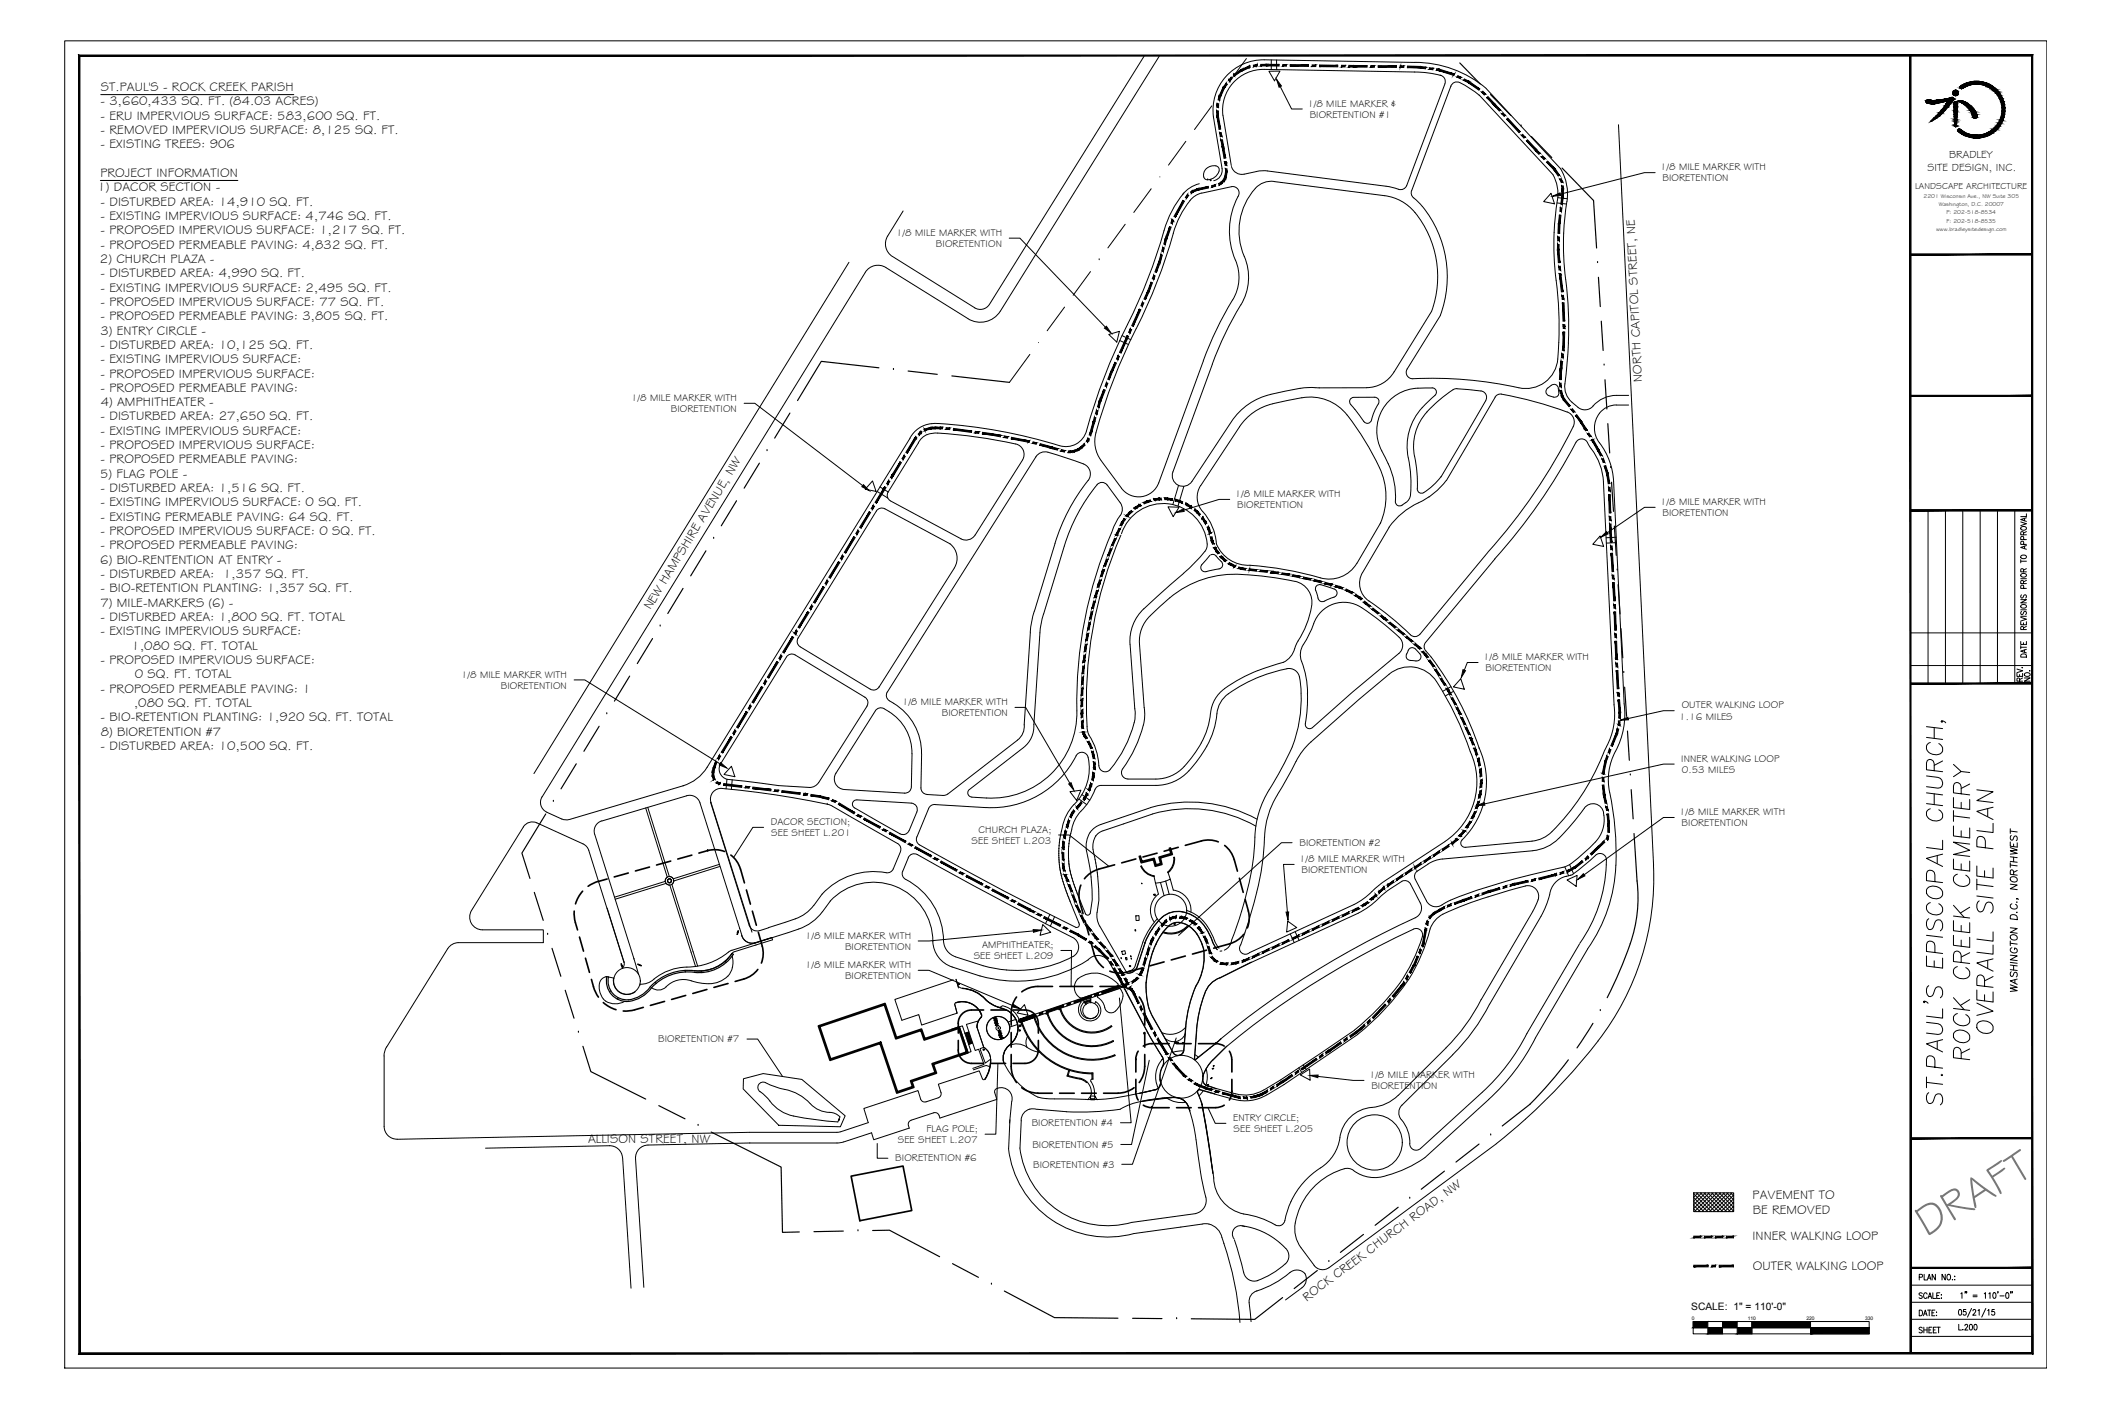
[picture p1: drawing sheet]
<svg xmlns="http://www.w3.org/2000/svg" width="914mm" height="610mm" viewBox="0 0 914 610" stroke-linecap="round" stroke-linejoin="round" font-family="sans-serif">
<defs><g id="words">
<text font-size="18.9" fill="#767676" x="833.7" y="535.5" transform="rotate(-30 833.7 535.5)">DRAFT</text>
<text font-size="14.6" x="843.5" y="479.4" transform="rotate(-90 843.5 479.4)">ST.PAUL'S EPISCOPAL CHURCH,</text>
<g font-size="11.5">
<text x="864.3" y="448.7" transform="rotate(-90 864.3 448.7)">OVERALL SITE PLAN</text>
<text x="854.1" y="460" transform="rotate(-90 854.1 460)">ROCK CREEK CEMETERY</text>
</g>
<text font-size="7.1" x="875.2" y="430.4" transform="rotate(-90 875.2 430.4)">WASHINGTON D.C., NORTHWEST</text>
<g font-size="5.7">
<text x="878.4" y="285.7" transform="rotate(-90 878.4 285.7)">DATE</text>
<text x="880.2" y="296" transform="rotate(-90 880.2 296)">NO.</text>
<text x="830.1" y="578.2">SHEET</text>
</g>
<g font-size="5.5">
<text x="43.6" y="39.4">ST.PAUL'S - ROCK CREEK PARISH</text>
<text x="43.5" y="45.7">- 3,660,433 SQ. FT. (84.03 ACRES)</text>
<text x="43.5" y="51.8">- ERU IMPERVIOUS SURFACE: 583,600 SQ. FT.</text>
<text x="43.5" y="58.1">- REMOVED IMPERVIOUS SURFACE: 8,125 SQ. FT.</text>
<text x="43.5" y="64.2">- EXISTING TREES: 906</text>
<text x="43.5" y="76.6">PROJECT INFORMATION</text>
<text x="42.2" y="82.8">1) DACOR SECTION -</text>
<text x="43.5" y="89">- DISTURBED AREA: 14,910 SQ. FT.</text>
<text x="43.5" y="95.2">- EXISTING IMPERVIOUS SURFACE: 4,746 SQ. FT.</text>
<text x="43.5" y="101.4">- PROPOSED IMPERVIOUS SURFACE: 1,217 SQ. FT.</text>
<text x="43.5" y="107.6">- PROPOSED PERMEABLE PAVING: 4,832 SQ. FT.</text>
<text x="43.3" y="113.8">2) CHURCH PLAZA -</text>
<text x="43.5" y="120">- DISTURBED AREA: 4,990 SQ. FT.</text>
<text x="43.5" y="126.2">- EXISTING IMPERVIOUS SURFACE: 2,495 SQ. FT.</text>
<text x="43.5" y="132.4">- PROPOSED IMPERVIOUS SURFACE: 77 SQ. FT.</text>
<text x="43.5" y="138.7">- PROPOSED PERMEABLE PAVING: 3,805 SQ. FT.</text>
<text x="43.5" y="144.9">3) ENTRY CIRCLE -</text>
<text x="43.5" y="151">- DISTURBED AREA: 10,125 SQ. FT.</text>
<text x="43.5" y="157.3">- EXISTING IMPERVIOUS SURFACE:</text>
<text x="43.5" y="163.5">- PROPOSED IMPERVIOUS SURFACE:</text>
<text x="711" y="165.3" transform="rotate(-93 711 165.3)">NORTH CAPITOL STREET, NE</text>
<text x="43.5" y="169.7">- PROPOSED PERMEABLE PAVING:</text>
<text x="43.6" y="175.8">4) AMPHITHEATER -</text>
<text x="43.5" y="182">- DISTURBED AREA: 27,650 SQ. FT.</text>
<text x="43.5" y="188.2">- EXISTING IMPERVIOUS SURFACE:</text>
<text x="43.5" y="194.5">- PROPOSED IMPERVIOUS SURFACE:</text>
<text x="43.5" y="200.6">- PROPOSED PERMEABLE PAVING:</text>
<text x="43.3" y="206.8">5) FLAG POLE -</text>
<text x="43.5" y="213">- DISTURBED AREA: 1,516 SQ. FT.</text>
<text x="43.5" y="219.3">- EXISTING IMPERVIOUS SURFACE: 0 SQ. FT.</text>
<text x="43.5" y="225.5">- EXISTING PERMEABLE PAVING: 64 SQ. FT.</text>
<text x="43.5" y="231.7">- PROPOSED IMPERVIOUS SURFACE: 0 SQ. FT.</text>
<text x="43.5" y="237.9">- PROPOSED PERMEABLE PAVING:</text>
<text x="43.4" y="244.1">6) BIO-RENTENTION AT ENTRY -</text>
<text x="43.5" y="250.3">- DISTURBED AREA: 1,357 SQ. FT.</text>
<text x="43.5" y="256.5">- BIO-RETENTION PLANTING: 1,357 SQ. FT.</text>
<text x="43.5" y="262.7">7) MILE-MARKERS (6) -</text>
<text x="43.5" y="268.9">- DISTURBED AREA: 1,800 SQ. FT. TOTAL</text>
<text x="281.6" y="264.3" transform="rotate(-59 281.6 264.3)">NEW HAMPSHIRE AVENUE, NW</text>
<text x="43.5" y="275.1">- EXISTING IMPERVIOUS SURFACE:</text>
<text x="57" y="281.3">1,080 SQ. FT. TOTAL</text>
<text x="43.5" y="287.5">- PROPOSED IMPERVIOUS SURFACE:</text>
<text x="58.4" y="293.7">0 SQ. FT. TOTAL</text>
<text x="43.5" y="299.9">- PROPOSED PERMEABLE PAVING: 1</text>
<text x="58" y="306.1">,080 SQ. FT. TOTAL</text>
<text x="43.5" y="312.3">- BIO-RETENTION PLANTING: 1,920 SQ. FT. TOTAL</text>
<text x="43.6" y="318.5">8) BIORETENTION #7</text>
<text x="43.5" y="324.7">- DISTURBED AREA: 10,500 SQ. FT.</text>
<text x="254.6" y="494.9">ALLISON STREET, NW</text>
<text x="758.8" y="519.3">PAVEMENT TO</text>
<text x="758.9" y="525.5">BE REMOVED</text>
<text x="758.7" y="536.9">INNER WALKING LOOP</text>
<text x="758.9" y="549.8">OUTER WALKING LOOP</text>
<text x="565.7" y="563.7" transform="rotate(-37 565.7 563.7)">ROCK CREEK CHURCH ROAD, NW</text>
</g>
<g font-size="4.7">
<text x="843.9" y="68.3">BRADLEY</text>
<text x="834.5" y="73.9">SITE DESIGN, INC.</text>
</g>
<text font-size="4.4" x="732.2" y="567.3">SCALE: 1&quot; = 110'-0&quot;</text>
<g font-size="4.3">
<text x="566.1" y="46.2">1/8 MILE MARKER &amp;</text>
<text x="567" y="51">BIORETENTION #1</text>
<text x="718.8" y="73.7">1/8 MILE MARKER WITH</text>
<text x="719.8" y="78.6">BIORETENTION</text>
<text x="388.1" y="102.1">1/8 MILE MARKER WITH</text>
<text x="405.2" y="106.9">BIORETENTION</text>
<text x="273.3" y="173.6">1/8 MILE MARKER WITH</text>
<text x="290.5" y="178.4">BIORETENTION</text>
<text x="534.7" y="215.2">1/8 MILE MARKER WITH</text>
<text x="535.7" y="220">BIORETENTION</text>
<text x="718.8" y="218.6">1/8 MILE MARKER WITH</text>
<text x="719.8" y="223.5">BIORETENTION</text>
<text x="642.1" y="285.8">1/8 MILE MARKER WITH</text>
<text x="199.7" y="293.4">1/8 MILE MARKER WITH</text>
<text x="643.2" y="290.6">BIORETENTION</text>
<text x="216.9" y="298.2">BIORETENTION</text>
<text x="390.6" y="305.3">1/8 MILE MARKER WITH</text>
<text x="407.8" y="310.1">BIORETENTION</text>
<text x="727.1" y="311.6">1.16 MILES</text>
<text x="728.1" y="306.7">OUTER WALKING LOOP</text>
<text x="727.9" y="329.8">INNER WALKING LOOP</text>
<text x="728.1" y="334.6">0.53 MILES</text>
<text x="727.1" y="352.9">1/8 MILE MARKER WITH</text>
<text x="333.7" y="357.2">DACOR SECTION;</text>
<text x="728.1" y="357.7">BIORETENTION</text>
<text x="333.9" y="362.1">SEE SHEET L.201</text>
<text x="420.7" y="365.3">SEE SHEET L.203</text>
<text x="423.7" y="360.5">CHURCH PLAZA;</text>
<text x="562.6" y="366.3">BIORETENTION #2</text>
<text x="562.5" y="373.2">1/8 MILE MARKER WITH</text>
<text x="563.5" y="378.1">BIORETENTION</text>
<text x="348.6" y="406.4">1/8 MILE MARKER WITH</text>
<text x="365.9" y="411.2">BIORETENTION</text>
<text x="425.2" y="410.5">AMPHITHEATER;</text>
<text x="348.6" y="419">1/8 MILE MARKER WITH</text>
<text x="421.6" y="415.4">SEE SHEET L.209</text>
<text x="365.9" y="423.9">BIORETENTION</text>
<text x="285" y="451.2">BIORETENTION #7</text>
<text x="592.7" y="466.8">1/8 MILE MARKER WITH</text>
<text x="593.8" y="471.6">BIORETENTION</text>
<text x="533.9" y="485.3">ENTRY CIRCLE;</text>
<text x="401.1" y="490">FLAG POLE;</text>
<text x="446.7" y="487.5">BIORETENTION #4</text>
<text x="534.1" y="490.2">SEE SHEET L.205</text>
<text x="388.7" y="494.9">SEE SHEET L.207</text>
<text x="447" y="496.9">BIORETENTION #5</text>
<text x="387.6" y="502.9">BIORETENTION #6</text>
<text x="447.4" y="505.5">BIORETENTION #3</text>
</g>
<text font-size="3.9" x="829.1" y="81.6">LANDSCAPE ARCHITECTURE</text>
<g font-size="2.5">
<text x="832.8" y="85.6">2201 Wisconsin Ave., NW Suite 305</text>
<text x="839.4" y="89.2">Washington, D.C. 20007</text>
<text x="842.7" y="92.9">P: 202-518-8534</text>
<text x="838.3" y="100.1">www.bradleysitedesign.com</text>
<text x="842.8" y="96.5">F: 202-518-8535</text>
</g>
<g font-size="2.1">
<text x="732.5" y="571.4">0</text>
<text x="756.7" y="571.4">110</text>
<text x="782.1" y="571.4">220</text>
<text x="807.5" y="571.4">330</text>
</g>
</g></defs>
<!-- layer: L-DETL-THICK -->
<g fill="none" stroke="#000" stroke-width=".72">
<path d="M272 378l-6.1 1.7M281.2 375.4l-6.1 1.7M290.4 372.8l-6.1 1.7M299.5 370.2l-6.1 1.7M313.7 368.7a11.5 11.5 0 0 0-7.4-.4l-3.7 1M316.4 370.2a11.5 11.5 0 0 1 4.2 6.1l1.7 6M482.6 374.4l-7 2a11.5 11.5 0 0 0-6.1 4.1M491.8 371.9l-6.2 1.7M501 369.4l-6.2 1.6M510.1 366.8l-6.1 1.7M527.5 364.5a11.5 11.5 0 0 0-7.4-.4l-6.9 1.9M530.2 366.1a11.5 11.5 0 0 1 4.1 6l1.5 5.1"/>
<path d="M248.6 394.5l.5 4.9M249.1 399.4l.9 3.2M252.3 385.8a14.5 14.5 0 0 0-3.1 5.5M259.1 381.6l-4.5 2.1M262.9 380.6l-3.8 1M323.2 385.3l1.7 6.1M325.7 394.5l1.8 6.1M467.5 390.6l1.4 4.9M468 383.2a11.5 11.5 0 0 0-.5 7.3M469.8 398.6l1.7 6.1M536.6 380.2l1.7 6.2M539.1 389.4l1.4 5"/>
<path d="M540.5 394.4a11.5 11.5 0 0 1-.4 7.3M250.9 405.7l1.7 6.1M253.5 414.9l1.7 6.1M328.1 419.7a11.5 11.5 0 0 1-6.1 4.2l-3.7 1M328.3 403.6l1.7 6M330 409.6a11.5 11.5 0 0 1-.4 7.4M472.3 407.8l1.3 5a11.5 11.5 0 0 0 4.1 6.1M494.9 419l-7 1.9M504 416.5l-6.1 1.7M513.2 413.9l-6.1 1.7M522.4 411.4l-6.1 1.7M538.5 404.5a11.5 11.5 0 0 1-6.1 4.1l-6.9 1.9"/>
<path d="M256.1 424l1.3 4.6 1.7 3.1M261.2 434.1a14.5 14.5 0 0 0 5.5 3M278.5 436.1l-5.1 1.4-3.6 .2M287.7 433.6l-6.1 1.7M296.9 431l-6.1 1.7M306.1 428.4l-6.1 1.7M315.2 425.8l-6.1 1.7M425.9 437.3h-5.3a5.8 5.8 0 0 0-5.7 5.8M429 437.3h6.4M437.8 438.6v5.3M438.6 437.3h5.1a5.8 5.8 0 0 1 5.8 5.8M440.1 431.7a11.5 11.5 0 0 0-2.3 6.9"/>
<path d="M449.3 427.1a11.5 11.5 0 0 0-6.9 2.3M449.4 427.1h6.3M458.9 427.1h14.2M476.2 427.1h7.8a11.5 11.5 0 0 1 7 2.3M480.5 420.5a11.5 11.5 0 0 0 7.3 .4M493.2 431.7a11.5 11.5 0 0 1 2.4 6.9M495.6 438.6v5.3M414.9 450.5a11.1 11.1 0 0 0 .6 6.8l1.7 2 1.6 .8 1.8 .3h5.3M414.9 443.1v4.2M437.8 456.6v5.1a11.5 11.5 0 0 0 2.3 7M437.8 447v6.4M449.6 450.5a11.7 11.7 0 0 1-.7 6.8l-1.7 2-1.6 .8-1.9 .3h-5.1"/>
<path d="M449.6 443.1v4.2M492.8 455.1l-1 3v6M495.6 456.6v5.1a11.5 11.5 0 0 1-2.4 7M495.6 447v6.4M506.2 451.9h-8.2l-3 1M509.4 451.9h6.3M518.9 451.9h8.1l3 1M532.3 455.1l1 3v6M429 460.4h6.4M442.4 470.9a11.5 11.5 0 0 0 6.9 2.4M449.4 473.3h6.2M458.8 473.3h6.3"/>
<path d="M468.3 473.3h6.3M477.8 473.3h6.3M491 470.9a11.5 11.5 0 0 1-7 2.4M491.7 472.6l.3 1.9 .8 1.8M491.8 467.3v5.3M495 478.5l1.8 .8 1.9 .2M498.7 479.6h7.5M509.4 479.6h6.3M518.9 479.6h7.5M530 478.5l-1.7 .8-1.9 .2M533.3 472.6l-.3 1.9-.7 1.8M533.3 467.3v5.3"/>
</g>
<g fill="#000">
<circle cx="306.4" cy="368.4" r=".36"/>
<circle cx="491.8" cy="458.8" r=".36"/>
<circle cx="526.4" cy="451.9" r=".36"/>
<circle cx="498.7" cy="479.5" r=".36"/>
<circle cx="533.3" cy="472.6" r=".36"/>
</g>
<!-- layer: 0 -->
<path d="M330.6 358.2h-4.6l-8.3 12.9M458.3 361.5h4.6l17.4 13.7M559.4 364.9h-4.6l-44.5 40.1M459.3 411.5h4.6l-.2 15.5M484.7 432.1l5 54h-4.6M323.4 449.9h4.6l10.8 16.2M497.6 459l-7.7 36.5h-4.6M509.3 449.4l-19 54.7h-4.6M432 460.4l-.8 30.7h-4.7M523 479.6l3.1 6.8h4.7" fill="none" stroke="#000" stroke-width=".43"/>
<!-- layer: Ln-text -->
<g fill="none" stroke="#000" stroke-width=".43">
<path d="M549.4 30.8h4.8l-2.4 4.2zM554.3 37.5l4.9 9.7h4.6M43.6 41h83.6M43.5 78.1h59.5M716.6 74.7h-4.6l-36.4 9.4M671.5 83.7l1.5 4.6-4.7-1zM437 103.1h4.6l37 38.6M480 144.8l4.7-1.3-1.2 4.6zM322.2 174.6h4.6l46.7 35.7M377.8 208.2l1.5 4.6-4.7-1zM505.7 219.4l4.8 .2-2.6 4.1zM532.4 216.2h-4.6l-15.3 4.7"/>
<path d="M716.6 219.7h-4.6l-16.1 11M692.8 232.1l1.5 4.5-4.7-.9zM248.6 294.4h4.6l58.5 36.3M632.4 293.9l1.6 4.5-4.7-1zM639.9 286.8h-4.6l-1.3 3.4M439.4 306.3h4.7l19.1 32.8M724.9 307.7h-4.7l-15.3 3.4M316.7 331.8l1.5 4.5-4.7-1zM724.9 330.8h-4.7l-77.5 17.3M463.2 342.8l4.8-.7-1.8 4.5zM724.9 353.9h-4.7l-34.3 24.8M560.3 374.3h-4.6l1.7 20.6"/>
<path d="M557.5 398.8l3.9 2.8-4.3 1.9zM678.5 381l4.3-2-.4 4.7zM447.4 403l-45.2 4.4h-4.7M451.5 400.3l3.4 3.3-4.6 1.3zM397.5 420.1h4.7l36.3 15.3M443.6 435l1.5 4.5-4.7-.9zM563 465.4l4-2.5 .2 4.7zM570.6 466l15.3 1.8h4.6M379.8 495.1v6.4h4.6M733.3 516.5h17.3v8.1h-17.3zM733.3 518.5l6 6.1M733.3 516.9l7.7 7.7"/>
<path d="M733.5 516.5l-.2 .2M734.5 516.5l8.1 8.1M735.2 516.5l-1.9 1.9M736.2 516.5l8 8.1M736.8 516.5l-3.5 3.5M737.8 516.5l8.1 8.1M738.4 516.5l-5.1 5.1M739.4 516.5l8.1 8.1M740.1 516.5l-6.8 6.8M741.1 516.5l8.1 8.1M741.7 516.5l-8.1 8.1M742.7 516.5l7.9 7.9"/>
<path d="M743.4 516.5l-8.1 8.1M744.3 516.5l6.3 6.3M745 516.5l-8.1 8.1M745.9 516.5l4.7 4.6M746.6 516.5l-8.1 8.1M747.6 516.5l3 3M748.2 516.5l-8.1 8.1M749.2 516.5l1.4 1.3M749.9 516.5l-8.1 8.1M750.6 517.4l-7.2 7.2M750.6 519l-5.5 5.6M733.3 523.4l1.1 1.2"/>
<path d="M733.3 521.8l2.8 2.8M733.3 520.1l4.4 4.5M750.6 520.6l-3.9 4M750.6 522.3l-2.3 2.3M750.6 523.9l-.6 .7"/>
</g>
<g fill="#000" stroke="#000" stroke-width=".43">
<path d="M552.7 34.4l2.1 2.8-1 .6zM672.2 84.9l3.2-1.4 .3 1.2zM478.2 142.1l.8-.8 2 2.9zM373.8 209.8l2.4 2.6-3-1.7zM509.2 221.9l3.1-1.6 .4 1.1zM693.1 232.6l2.5-2.4 .6 .9zM633.4 289.9l1.1 .5-1.8 3zM701.5 311.9l3.3-1.4 .2 1.1zM312 330.2l2.6 2.3-3.2-1.3zM462.7 339.4l1-.5 1.2 3.2zM639.3 348.8l3.3-1.3 .3 1.1zM685.5 378.3l.7 .9-3.1 1.6z"/>
<path d="M556.8 394.9l1.1-.1-.3 3.5zM447.3 402.4l3.5 .3-3.4 .9zM438.7 434.8l3 1.9-3.4-.8zM567.2 465.6l3.5-.2-.1 1.2z"/>
</g>
<!-- layer: x-sitebase|L-PL -->
<g fill="none" stroke="#000" stroke-width=".51">
<path d="M632 27.2l8.9 9.2M645.3 40.9l8.9 9.1M663 59.1l8.9 9.1M676.3 72.8l13.6 14 1.3 20.6M692.1 120l.8 12.7M693.3 139.1l.8 12.7M380.5 159.2l-24.9-2.8-10.3 17M342 178.8l-6.6 10.9M393.2 160.6l12.6 1.5M412.1 162.8l24.9 2.8M694.9 164.4l.8 12.7M696.1 183.4l.8 12.7"/>
<path d="M318.9 216.8l-6.6 10.9M328.8 200.5l-6.6 10.9M697.7 208.8l.9 12.6M305.6 238.5l-6.6 10.8M699 227.8l.8 12.6M295.7 254.7l-6.6 10.9M700.6 253.1l.8 12.7M282.5 276.5l-6.6 10.8M701.8 272.1l.8 12.7M272.6 292.7l-6.6 10.9M703.4 297.5l.8 12.7M259.4 314.4l-6.6 10.9"/>
<path d="M704.6 316.5l.8 12.7M249.5 330.7l-6.6 10.8M236.3 352.4l-10.3 16.9 3.4 11M706.2 341.9l.9 12.6M707.5 360.9l1.3 20.5a67 67 0 0 1-6.3 36.1l-6.7 14.5M231.3 386.4l3.9 12.1M239 410.6l3.8 12.1M244.7 428.7l3.8 12.1M252.4 453l3.4 11 23.8 11.9M679 458.9a184.8 184.8 0 0 1-16.6 19.1l-12 9.5M689.7 443l-6.9 10.7M285.2 478.7l11.4 5.7"/>
<path d="M307.9 490.1l30.3 15.2 .6 28.3 7.3-.2M640.4 495.3l-10 7.8M625.4 507.1l-10.1 7.8M365.1 533l-12.7 .3M377.8 532.8l7.3-.2 21.7 11.5M590.3 534.4l-10 7.8M605.4 522.7l-10 7.8M412.4 547.1l11.2 5.9M434.8 559l21.8 11.5 27.4 .2M570.3 550.1l-10 7.8M490.4 570.8l12.7 .1M555.3 561.8l-12.1 9.4-27.4-.2"/>
</g>
<g fill="#000">
<circle cx="658.6" cy="54.6" r=".25"/>
<circle cx="691.7" cy="113.7" r=".25"/>
<circle cx="386.8" cy="160" r=".25"/>
<circle cx="694.5" cy="158.1" r=".25"/>
<circle cx="332.1" cy="195.1" r=".25"/>
<circle cx="697.3" cy="202.4" r=".25"/>
<circle cx="309" cy="233.1" r=".25"/>
<circle cx="700.2" cy="246.8" r=".25"/>
<circle cx="285.8" cy="271" r=".25"/>
<circle cx="703" cy="291.2" r=".25"/>
<circle cx="262.7" cy="309" r=".25"/>
<circle cx="705.9" cy="335.5" r=".25"/>
<circle cx="239.6" cy="346.9" r=".25"/>
<circle cx="237.1" cy="404.5" r=".25"/>
<circle cx="692.9" cy="437.5" r=".25"/>
<circle cx="250.4" cy="446.9" r=".25"/>
<circle cx="302.2" cy="487.2" r=".25"/>
<circle cx="645.4" cy="491.4" r=".25"/>
<circle cx="610.3" cy="518.8" r=".25"/>
<circle cx="371.5" cy="532.9" r=".25"/>
<circle cx="429.2" cy="556" r=".25"/>
<circle cx="575.3" cy="546.2" r=".25"/>
<circle cx="509.4" cy="570.9" r=".25"/>
</g>
<path d="M539.7 25.3l-7.5 10.3M524.7 45.8l-7.5 10.3M528.4 40.7v.1M502.1 76.6h.1M513.4 61.2l-7.5 10.3M487.2 97.1l-7.5 10.2M498.4 81.7l-7.5 10.3M472.1 117.6l-7.5 10.2M475.9 112.5h.1M460.9 133l-7.5 10.2M445.9 153.4l-8.9 12.2M449.6 148.3h.1" fill="none" stroke="#000" stroke-width=".43"/>
<!-- layer: x-sitebase|L-ROAD-EX -->
<g fill="none" stroke="#000" stroke-width=".43">
<path d="M495.5 24.1l-67.1 107.7M502.1 24.1l-69 110.6a10.2 10.2 0 0 1-14 3.3l-35.5-22.1M547.3 30a17.7 17.7 0 0 0-17.8 19.9l3.6 21.8M547.3 30l66.2 1.2 5.2 .4 5.2 1.1M612.5 27a47.6 47.6 0 0 1 31 11.3l32.2 34.8a21.2 21.2 0 0 1 2.7 14.2M612.5 27l-65.1-1.1a21.8 21.8 0 0 0-22 24.6l3.7 22.5a4.7 4.7 0 0 1-3.6 5.2M623.5 32.6a2.81 2.81 0 0 1 2.1 3.7l-16.6 44a3.2 3.2 0 0 1-4.8 1.2l-4.1-.9-51.3-6.6M628.1 37.5a2.93 2.93 0 0 1 4.8-1.3l4.4 2.7 3.3 2.4M628.2 37.3l-17 45.2M640.4 41.1l31.9 34.4a17.1 17.1 0 0 1 2 11.1M700.7 54l15.2 320.7M519.2 79.5a13.4 13.4 0 0 0-7.3 4.8"/>
<path d="M533.2 72.1a4.7 4.7 0 0 0 5.4 3.3l6.9-1.4h3.3M391 91.3l-6.7 10.9a6.4 6.4 0 0 0 2.1 8.9l35.6 22.2a4.6 4.6 0 0 0 6.4-1.5M504 99.8a255.9 255.9 0 0 1-19.7 48.7 275 275 0 0 0-14.5 39.6 9.3 9.3 0 0 1-11.1 4.9 206 206 0 0 0-55.4-9.5M512.6 83.6a43.8 43.8 0 0 0-8.6 16.3M520.2 83.6a11.3 11.3 0 0 0-7.1 6.2l-1.9 3.2a60.5 60.5 0 0 0-5 14.1 265.9 265.9 0 0 1-18.3 43.5 220.6 220.6 0 0 0-13.8 39.1 13.9 13.9 0 0 0 2.6 9.6M533.1 80.8a2.78 2.78 0 0 1 2.9 1.2 2.78 2.78 0 0 1 0 3.1 31.9 31.9 0 0 0-1.1 27.5M533.1 80.8l-12.8 2.8M543.5 81.5a9 9 0 0 1 8.1-2.9l47.9 6.1a21.2 21.2 0 0 1 15.7 10.8 44.1 44.1 0 0 1 4.6 39.3l-16.2 26.2M543.5 81.6a27.8 27.8 0 0 0-4.2 30.8 24 24 0 0 1-3.8 22.5l-6.2 11.9-4.4 10.8M611.2 82.5l-.1 1.7 .9 1.5M612 85.7l3.8 3.7M615.8 89.3a48.4 48.4 0 0 1 7.8 47.3l-14.4 23.2a2.77 2.77 0 0 0 2.5 4.2"/>
<path d="M674.3 86.6a122.3 122.3 0 0 0-.6 34.9M678.4 87.3a118.1 118.1 0 0 0-.5 33.6M367.6 113.6l-136.4 221.3M374.6 117.9l-139.9 227.1M383.5 115.8a6.5 6.5 0 0 0-8.9 2.1M534.9 112.6a18.9 18.9 0 0 1-1.2 17.3M533.6 129.9a150 150 0 0 0-12.6 26.3M673.8 121.5a148 148 0 0 1 .3 36.1 14.1 14.1 0 0 1-18.6 9.8 173.3 173.3 0 0 0-43.8-3.4M677.9 121a160.9 160.9 0 0 1 1.1 27.6M521 156.2l-19.3 52.9M524.9 157.6l-17.1 46.7a4.6 4.6 0 0 0 2.3 5.8 4.6 4.6 0 0 0 5.9-1.6M679.1 148.5l-1.6 17.7"/>
<path d="M550.2 170.8a27.7 27.7 0 0 0-17 11.7l-17.2 26M562.9 168.1l-12.7 2.6M569.7 167.9l-3.4-.1-3.4 .4M569.7 167.9h1.5M586.1 172a2.05 2.05 0 0 0-1.8 1.8 2.05 2.05 0 0 0 1.2 2.2l1.1 1.2M595.2 172a1.84 1.84 0 0 1 1.6 2.8M596.8 174.8l-1.7 3-1.1 3.2a2.04 2.04 0 0 1-1.6 2.2 2.04 2.04 0 0 1-2.4-1.4l-3.4-4.6M603.6 161a13.9 13.9 0 0 1-11.9 6.8M613.9 168.1a18.6 18.6 0 0 0-14.6 29.2 35.2 35.2 0 0 1 4.8 19.8M620.1 168l-6.2 .1M620.1 167.9a1.84 1.84 0 0 1 1.7 1.2 1.84 1.84 0 0 1-.5 2.1M621.3 171.2a29.3 29.3 0 0 0-12.1 20.8l.2 4.7 1.4 8.9-.1 8.6"/>
<path d="M650.1 170.6l-1.1 .1-1.4 .8-21.4 36.6M650.2 170.7a159.3 159.3 0 0 1 29.4 8.2 4.6 4.6 0 0 1 1.5 5.9M671.6 166.8l-.6 .5a2.22 2.22 0 0 0-1.7 2.6 2.22 2.22 0 0 0 2.5 1.8 1.99 1.99 0 0 0 2.2 .1 1.99 1.99 0 0 0 .9-2M671.6 166.9a1.98 1.98 0 0 1 2.4-.1 1.98 1.98 0 0 1 .8 2.2l.1 .8M677.5 166.2a8.9 8.9 0 0 0 3.1 8 8.7 8.7 0 0 0 4.8 3.2l2.3-.2 2-1.4M705.1 175.4l-5.3-.1a10.2 10.2 0 0 0-9 6.7 10.2 10.2 0 0 0 2.5 10.8 29.8 29.8 0 0 1 5.3 15.7l4.6 96.2a36.1 36.1 0 0 1-5 23.1 26.1 26.1 0 0 0-1.3 15.2M705.1 171.2h-5.3a13.4 13.4 0 0 0-10.1 4.6M397.6 191.8a8.1 8.1 0 0 1 8.4-4.3 197.7 197.7 0 0 1 34.9 5.1 4.6 4.6 0 0 1 1.8 6.6M397.7 191.6l-13.2 21.4M403.2 183.4a11.8 11.8 0 0 0-9.3 6.4l-87.8 142.4a18.5 18.5 0 0 1-10.4 8M448.5 197.8a4.9 4.9 0 0 1 6.4-1.7l11.8 3.9a6.1 6.1 0 0 1 5.2 4v2.4l-.8 1.7M536.6 184.8a25.1 25.1 0 0 1 17.9-10.8l4.6-.9a22.8 22.8 0 0 1 19.9 2.5 51.6 51.6 0 0 1 11 13.7l4.3 7.3a34.9 34.9 0 0 1 5.7 19.5l-.9 6.1-1.5 4.4"/>
<path d="M536.6 184.8l-16.8 25.4a9.5 9.5 0 0 0 1.8 12.3 23.1 23.1 0 0 1 5 12.9M612.5 197.7a23.2 23.2 0 0 1 8.8-22.9l5.8-4.7a5.5 5.5 0 0 1 5.8-1.6l7.3 .7a2.94 2.94 0 0 1 2.9 1.1 2.94 2.94 0 0 1 .2 3.1l-19.4 33.1M612.5 197.7l1 7 .1 7M681.1 184.8a243.1 243.1 0 0 1-37 54.4M689 194.4l-.9-1.4a3.5 3.5 0 0 0-4.3-2.8l-.8 .5a262.5 262.5 0 0 1-35.8 51.3M689 194.4a25.4 25.4 0 0 1 5.2 14.3l4.6 96.4a32.5 32.5 0 0 1-4.5 20.9 100.2 100.2 0 0 1-22.4 34.1M475 209.9a2.77 2.77 0 0 1 4.3 .1M485 217.7a5.2 5.2 0 0 1-.9 6.9l-2.5 5.2M501.7 209.1a9.2 9.2 0 0 1-16.2 2.3M604.1 217.1a1.84 1.84 0 0 0 1 1.7 1.84 1.84 0 0 0 2-.1M610.7 214.1a6.2 6.2 0 0 1-3.6 4.6M618.7 215.2h.1"/>
<path d="M623.9 206.3l-3.4 3.8a11.7 11.7 0 0 1-5.2 3.5l-1.1-.5-.6-1.5M626.2 208a34.5 34.5 0 0 1-14.3 10.8 32.7 32.7 0 0 0-10.5 9.5M379.4 221.3l-33.8 55M481.5 230.1a186.2 186.2 0 0 0-15.3 77.7M485.3 231.7a181.9 181.9 0 0 0-14.6 82.9M485.5 231.1a19 19 0 0 1 20.9-12.9 19 19 0 0 1 16.2 18.4l-.9 2.2M526.6 235.4a15 15 0 0 0 14.7 9.3M597.8 226.3l-10.3 17.6M601.4 228.3l-11.5 19.6a9.4 9.4 0 0 0 4.1 13.2 155.2 155.2 0 0 1 17.4 14.3 2.77 2.77 0 0 0 3.3-.8M524.2 240.3a2.24 2.24 0 0 1 3 1.3 4.1 4.1 0 0 1 2.1 3.4l-.2 .4a5.3 5.3 0 0 1-4.1 1.4l-1.4 .3a2.29 2.29 0 0 1-3.7-1.3l.4-1.3M560.7 251.7a9.7 9.7 0 0 1 6.6 13.4l-2.4 7-4 7.6a10.2 10.2 0 0 1-5.2 7M560.7 251.7a124.4 124.4 0 0 0-30.5-2.9 43.7 43.7 0 0 0-23.7 10"/>
<path d="M571.9 253.2a2.06 2.06 0 0 0-2.3 1.1 2.06 2.06 0 0 0 .5 2.4l.2 .6a3.2 3.2 0 0 0 1.7 3.1l1.4-.1M571.9 253.2l2.2 .6a9.7 9.7 0 0 1 4.6 2.1 2.22 2.22 0 0 1-2.4 3l-2.9 1.4M587.4 243.9a14.1 14.1 0 0 1-17.5 5.8 146.3 146.3 0 0 0-28.7-5M589.5 263.1l8.4 6.1 7.9 6.7M589.5 263.1a14.1 14.1 0 0 0-21.4 8.8l-2.2 4.6a12.2 12.2 0 0 0-2.9 7.4l2.5 9.2 .6 7M605.8 276a4.6 4.6 0 0 1-.2 6.9M617.2 278.1a3.1 3.1 0 0 0 .9 4.6l1.6 1.9M340.5 284.5l-28.1 45.6M380.7 297.3a2.77 2.77 0 0 1-3.9 1.1M384.2 299.6a2.77 2.77 0 0 0 .9 3.8M557.2 289.5a4.6 4.6 0 0 1 5.5 3.8M562.6 292.9a58.6 58.6 0 0 1-8.5 41.2l-2.2 3.9a46.3 46.3 0 0 0-8.8 29 156.5 156.5 0 0 1-10.9 42.7l-2.1 1.7"/>
<path d="M601.4 291.9a14 14 0 0 1 21.5 4.7 146.3 146.3 0 0 1 15.7 35 31 31 0 0 1-13 32.7l-25.8 16.9M612.8 281a2 2 0 0 0-2.2-.4 2 2 0 0 0-1.2 1.8 2.01 2.01 0 0 0-.6 2.2 2.01 2.01 0 0 0 1.8 1.3M612.8 281l.7 .7a3.3 3.3 0 0 1 1.5 3.5 4.5 4.5 0 0 1-4.4 .8M619.7 284.6a140.5 140.5 0 0 1 20.8 39.6M374.4 301.8a2.77 2.77 0 0 1 .9 3.9M382.8 306.8l-1.2-.4-1.2 .2-1.4 1.1M471.5 318.3a26.1 26.1 0 0 1 4.2 13.2M566.1 300.1l-.1 6-.7 6a2.14 2.14 0 0 0 0 2.3 2.14 2.14 0 0 0 2.1 1l.8-.4M312.3 330.1a4.6 4.6 0 0 0 2.6 7.3M314.9 337.4l22.2 2.7M471.1 327.9a22.1 22.1 0 0 1-6.8 21.1 20.9 20.9 0 0 0-4.7 10.9M486.1 332.9a2.77 2.77 0 0 0-.2 2.8 2.77 2.77 0 0 0 2.4 1.6"/>
<path d="M567.6 321.2a36.4 36.4 0 0 0-8.8 13l-3.1 5.5a43.8 43.8 0 0 0-8.5 27.7 157.7 157.7 0 0 1-8.2 36.5l-1.8 5.2M640.3 323.8a35.2 35.2 0 0 1-7.3 39.9M232.4 356.3a4.6 4.6 0 0 0-5.8 1.7l-22.4 36.1M234.7 344.9a4.6 4.6 0 0 0 2 6.7M260.6 355.4a4.6 4.6 0 0 0-3.1 5.8M260.6 355.5l36.7-11a4.6 4.6 0 0 1 5.7 3.1l18.2 57.4M307.8 347.3l16.6 53.2a3.5 3.5 0 0 0 4.4 2.4M307.8 347.3l17.8 56.3M307.8 347.4a4.6 4.6 0 0 1 4.8-6 275.8 275.8 0 0 1 47.5 7.5l.4 .2M358.1 348.2h.1M360.5 349.1l29 16.9 .5 1.6-.2 1.1-3.1 7.5-.6 .9-1.3 .7a31.3 31.3 0 0 0-28.9 9.4l-3.5 4.8M394.5 347.7a2.78 2.78 0 0 1 2.4 3.9l-3.3 8a2.78 2.78 0 0 1-3.9 1.4l-19.7-11.2"/>
<path d="M426.8 349.7l-22-1.4-1.1 .2-1 .6-.6 .9-5.1 12.4M459.6 359.8l-.7 3.4M464 359.1l-.4 1.8M467.9 351.3a15.6 15.6 0 0 0-3.9 7.8M476.6 357a8.9 8.9 0 0 0-4.6 3.4M476.7 340l-1.6 .5-1 1.4a26.1 26.1 0 0 1-6.2 9.4M477.5 359.7l-2 1.1-1.1 1.2M694.4 353.1a4.8 4.8 0 0 0-3.7-5 4.8 4.8 0 0 0-5.5 2.9l-6.7 8.2a22.8 22.8 0 0 1-12.5 8.7l-2.3 .4M694.4 353.1a15.1 15.1 0 0 1-6.2 13.9l-5.2 4.7a14.5 14.5 0 0 1-6.3 3.8M696.9 343a130 130 0 0 1 2.7 31.6M257.5 361.3l17 53.8M396.9 362.3l-.2 1.2 .3 1.1 1.2 1.2"/>
<path d="M398.2 365.8l8.1 4.6a1169.1 1169.1 0 0 0 59.5 31.1M458.4 368.5l.1 3.5M458.4 369.4v.1M458.4 368.4v.1M458.5 371.9v.1M458.5 367.3l-.1 1.1M458.5 372.1l.1 1.4M458.5 372.7v.1M458.6 366l-.1 1.3M458.6 373.6l.1 .7M458.6 373.4v.1M458.7 364.7l-.1 .2"/>
<path d="M458.7 374.3v.6M458.7 364.9l-.2 1.2M458.7 374.8v.1M458.8 375v.5M458.8 375.7l.1 .5M458.8 363.4l-.1 1.3M458.9 363.2l-.1 .2M458.9 376.3l.4 1.9M458.9 376.2v.1M459.2 377.6h.1M459.3 378.2l.2 .7M459.5 378.9v.1"/>
<path d="M459.5 379l.1 .6M459.6 379.6l.4 1.3M459.6 379.5l.1 .1M462.6 370.3h.1M462.6 369.4v.1M462.6 368.5h.1M462.6 371.1v.7M462.6 367.6v3.5M462.6 371.1h.1M462.6 371.8h.1M462.6 367.5h.1M462.6 371.8l.3 2.6"/>
<path d="M462.6 372.5h.1M462.7 366.4h.1M462.7 373.1h.1M462.8 373.8h.1M462.8 365.2h.1M462.9 374.4l.6 3.6M462.9 374.4h.1M462.9 375h.1M462.9 363.9h.1M463 375.6h.1M463.1 376.2h.1M463.2 362.5h.1"/>
<path d="M463.2 376.8h.1M463.4 377.3h.1M463.5 378l.3 1.2M463.5 377.9h.1M463.6 360.9l-1 6.7M463.6 360.8h.1M463.7 378.5h.1M463.8 379.2l.2 .6M463.8 379.2h.1M464 379.8l.4 1.3M464 379.8h.1M472 360.3a12.7 12.7 0 0 0-1 11.1 79.1 79.1 0 0 1 1.9 18.2l-.9 5.9"/>
<path d="M473.8 370.8h.1M473.9 370.8l.3 1.4M474.1 372.2h.1M474.2 372.2l.2 1.4M474.4 373.6h.1M474.4 373.7l.3 1.3M474.5 361.9a10.1 10.1 0 0 0-.6 8.9M474.7 375v.1M474.7 375.1l.2 1.3M474.9 376.5l.2 1.5a56.1 56.1 0 0 1-.1 17M474.9 376.4v.1M618.2 374.2l-5 3.3-.7 1.5 .2 1.7"/>
<path d="M624.5 371.9a13.9 13.9 0 0 0-6.3 2.2M671.9 360.1a13.9 13.9 0 0 1-8.6 4.1M676.8 375.5a326.1 326.1 0 0 0-37 9.8 72.2 72.2 0 0 0-17 7.1 4.6 4.6 0 0 1-5.2-2.3M678 379.4a9.2 9.2 0 0 0-7 7.9M678.1 379.4l-.1 .1M678.2 379.4h-.1M680.6 378.8l-2.4 .6M695.4 374.5a62.9 62.9 0 0 1-11.4 33.9M695.4 374.4l.1-.4a3.2 3.2 0 0 0-3.2-4.4l-1 .3-5.9 5.2-4.8 3.6M699.6 374.6a67 67 0 0 1-12.2 36.2M715.9 374.7a116.7 116.7 0 0 1-29.5 82.9 259.6 259.6 0 0 1-38.6 37.6l-72.4 53.6M204.2 394.1a5.5 5.5 0 0 0 4.7 8.5h26.3v5.5h-36.6"/>
<path d="M262.9 393.2l7.3 23.3v1.5l-.8 1.3M344.3 397.8l-11.7 3.8M352.3 392a16.5 16.5 0 0 1-8 5.8M460 380.9h.1M460 381l.4 1.3M460.2 381.6h.1M460.4 382.3h.1M460.4 382.3l.3 .7M460.6 383h.1M460.7 383.1l.4 1.3M460.9 383.6v.1M461.1 384.4h.1"/>
<path d="M461.1 384.4l.7 1.9M461.3 385h.1M461.8 386.4l.9 2.4M462 386.9v.1M462.2 387.5h.1M462.5 388.1h.1M462.7 388.7v.1M462.7 388.8l.3 .7M463 389.5l4 10M463 389.4h.1M463.2 390.1h.1M464.2 380.4h.1"/>
<path d="M464.4 381.1l.4 1.3M464.4 381.1h.1M464.6 381.7h.1M464.8 382.4l.2 .7M464.8 382.4h.1M465 383.1l.9 2.4M465 383h.1M465.2 383.7h.1M465.4 384.3h.1M465.7 384.9h.1M465.9 385.5l.4 1.2M465.9 385.5h.1"/>
<path d="M466.1 386h.1M466.3 386.7l.3 .6M466.3 386.6h.1M466.6 387.3l.2 .6M466.6 387.2h.1M466.8 387.9l3.1 7.7M466.8 387.9h.1M467 399.5h.1M467 399.5a1.25 1.25 0 0 1 .2 1.5 1.25 1.25 0 0 1-1.4 .5M467.1 388.6h.1M472 395.4a1.12 1.12 0 0 1-1 .8 1.12 1.12 0 0 1-1.1-.6M475 395a9.2 9.2 0 0 0 1.1 6"/>
<path d="M606.9 381.6l1.9-.3 1.1 .5 .8 .9M607 381.6l-4.9 3.1M612.8 397.3a381.7 381.7 0 0 0-84.2 52.5M615 391a4.6 4.6 0 0 1-2.2 6.3M665.9 389.6a4.6 4.6 0 0 0-1-4.7 4.6 4.6 0 0 0-4.6-1.2l-16.1 4.6a111.6 111.6 0 0 0-21.1 8.5 12.6 12.6 0 0 0-4.8 8.5 74.6 74.6 0 0 1-19.9 32.8l-5.1 5.1-5.5 4.6-31.9 21.8-7.4 4.5a18.4 18.4 0 0 1-14.2 1.9M198.6 408.1a5.5 5.5 0 0 0-4.7 2.6l-26.5 42.6M320.2 401.9h-.1M326.7 408.4l19.1-6.2a21.2 21.2 0 0 0 10.3-7.5 25.3 25.3 0 0 1 10.1-9.8 25.8 25.8 0 0 1 37.8 24 12.2 12.2 0 0 0 8.2 9.8l12.1 3.9 6 1.3 5.1 .7M332.6 401.7l-3.8 1.3M448.5 419.5l8.9-2.2a32.9 32.9 0 0 0 8.3-4 4.6 4.6 0 0 0-1.2-7.4l-9-4.5a1598.4 1598.4 0 0 1-58.3-31.4 2.81 2.81 0 0 0-4 1.4l-2.6 6.4 .3 1.7a4.8 4.8 0 0 0 2.8 2.1 30.8 30.8 0 0 1 14.9 26.8 7.5 7.5 0 0 0 5.1 5.8l11.9 3.9a53.4 53.4 0 0 0 22.9 1.4M476.2 401l11.8 20.4M480.4 416.9a5.6 5.6 0 0 0-9.3-1.3 56.3 56.3 0 0 1-35.7 9"/>
<path d="M480.4 416.9l6.6 11.5M495.7 408.2l.1 .1M499.1 411.8h.2M520.5 408.7l-.1 .1M522.7 402.7l-.1 .1M529 411.7l-.8 .1M537.1 409.1a2.56 2.56 0 0 0 .5 3.5 2.56 2.56 0 0 0 3.5-.2M612 402.2a2.76 2.76 0 0 1 3 .5 2.76 2.76 0 0 1 .8 2.9 74.3 74.3 0 0 1-21.5 33.4l-7.8 7M612 402.3a369.4 369.4 0 0 0-80.8 50.7M412.7 424.2l-25.3 8.5 3.1 9 7.3-2.4 1.2 4.5 15.4-5.1-1-3.8M413.4 434.9l1 3.8M413.8 434.2l-.5 .7"/>
<path d="M413.8 434.2a8.5 8.5 0 0 1 11.1 5.7l-.1 .3a6.5 6.5 0 0 0-1.8 4.5l2.9 8.7M414.8 426.9l1 .8a16.8 16.8 0 0 1 12.1 6.1 29 29 0 0 0 8 3.5M414.9 427l-1-3 1.1 3.8M435.9 437.3a9.1 9.1 0 0 1 .3 16 7 7 0 0 0-.2 9.3 31.4 31.4 0 0 0 13.4 12.4M166.3 457.2v30.5a5.6 5.6 0 0 0 5.6 5.6l152.7-3.1h37.8l1.4-.2M167.4 453.3l-.9 2.1-.2 1.8M425.9 453.4a7.2 7.2 0 0 1 2.6 8.8l-.8 2.6-1.3 2.4M586.5 446l-32 21.5-7.4 4.5a16 16 0 0 1-12.1 1.6M426.4 467.2l-.3 .3-.6-.2-1.5-3.7-17.7 5.8 1.2 4.1-.5 1.3-6 2.2a1.87 1.87 0 0 1-2.4-1.2l-1.1-3.6-23.5 7.7 1.9 6.2-12 3.9M500.1 471.8l-4.5 1a90.5 90.5 0 0 1-25.7 3.2l-15.8-.3-4.7-.7M507.1 475.3l-14.7 1.9a24.6 24.6 0 0 0-7.4 3.1l-10.9 1h-12.4M508.2 475.1a6.4 6.4 0 0 1 6.5 4.6"/>
<path d="M514.7 479.8l2.4 9.1 2.8 19.4 1.2 6a14 14 0 0 1 .9 7.2 5.8 5.8 0 0 1-4.3 3.9M520.5 478.1l1.6 8.9M525.9 473.7l8.4 2.3M526.6 471.3l8.4 2.3M210.2 497.1l53.7-1.1a5.5 5.5 0 0 1 5.6 5.2l3.7 56.5M378.2 493.3l-.9-2.8-12 3.9-2.4 .4a2001.7 2001.7 0 0 0-83 1 5.5 5.5 0 0 0-4.7 5.8l3.6 55.7M436.6 497.2a43.3 43.3 0 0 0 54.5 36.9l29.4-4.1M437.1 486.3l.9-9.3a4.6 4.6 0 0 0-1.7-5.2 4.6 4.6 0 0 0-5.5 0l-.2 1 1 3.2-24.7 8.1a2.21 2.21 0 0 0-2.3-2.4l-10.6 3.5-.7 1.2 .4 2.1-15.4 5M437.2 484.8l-.5 12.5M441.6 497.1a38.3 38.3 0 0 0 48.4 32.1M442.2 485.1l-.6 12M448.8 480.3a5 5 0 0 0-6.7 4.7"/>
<path d="M448.9 480.3l12.8 1M522 487l2.6 17.3M610.3 495.1a2.77 2.77 0 0 0 1.7 2.6 2.77 2.77 0 0 0 3-.4M524.7 504.3l.8 5.7a16.5 16.5 0 0 0 15.3 16 45.7 45.7 0 0 1 12.3 4.7 2.77 2.77 0 0 0 3.2-2.2M616.8 501.2l-7.2 4.3-5.1 2.2-4.1 1.2M517.8 525.4l-27.7 3.8M520.5 530a7.3 7.3 0 0 1 8.5 5.8M529.1 535.8l.8 2.6M529.9 538.3a138.9 138.9 0 0 1 6.9 34.3M534.4 536.8l3.5 11.8a6.5 6.5 0 0 0 2.9 5.5l1.6 .5 2.2-.2M537.8 530.7a31.6 31.6 0 0 1 18.9 9.9M538.9 531.1a3.6 3.6 0 0 0-4.5 .8 3.6 3.6 0 0 0-.1 4.5"/>
<path d="M560.8 529.5a13.9 13.9 0 0 0 2.5 10.7l5.7 7.7M544.3 558.9a4.6 4.6 0 0 0-3.5 5.1M556.4 547.2l-5.7 4.2-6.4 3.1M556.7 540.6a4.6 4.6 0 0 1-.2 6.6M564.9 551.4a4.6 4.6 0 0 1-1.2 6.1l-7.1 5.3M565 551.4a4.9 4.9 0 0 0-7.5 .4l-6.4 4.2-7.1 3M568.9 547.9a4.6 4.6 0 0 0 6.5 .9M540.8 564l.9 8.2"/>
</g>
<!-- layer: x-sitebase|L-ROAD -->
<g fill="none" stroke="#000" stroke-width=".43">
<path d="M470.6 314.6l.2 1.9 .7 1.8M501 397.8l-3 4M503 397.2a12.4 12.4 0 0 1 17.1 2M503 397.2l-2.3 2.4-2 2.7M513.8 394.2a19.9 19.9 0 0 1 12.3 13.7l1.7 2.7M520 399.3a12.2 12.2 0 0 0-17.5-1.5l-4.2 5.3-2.5 5.2M520.1 399.3a31.8 31.8 0 0 1 5.6 9.9l1.4 2-2.2-3.5M520.1 399.3l1.9 2.3M270.2 416.5l-.1 .1M274.4 415.1l2.1 6.8M326.7 408.3l7.5-2.3 .3 .9-7.1 2.2M327 408.1a4.6 4.6 0 0 1-5.8-3.1 4.6 4.6 0 0 0 5.6 3.3"/>
<path d="M327.3 408h.1M327.4 409.1l-.5 .1M334.2 405.9l-7.1 2.2M492.4 418a4 4 0 0 1-3.7 3.3M494.8 407.9l-3.4 10.5-1.1 1.4-1.6 .6M495.7 408.2l-3.3 9.8M495.8 408.2l-3.3 9.9a4.1 4.1 0 0 1-4.6 3.3M498 401.8l-3.2 6.1M498.7 402.3l-3.1 5.9M502.9 404.4a44.6 44.6 0 0 0-6.3 28.7l.7 3.2M506.1 400.7a7.7 7.7 0 0 1 10.6 1.8 18.9 18.9 0 0 1 4.4 8.3M506.1 400.8l-3.2 3.7"/>
<path d="M521.2 410.8a23.9 23.9 0 0 1-1.8 13.1M522 401.6l3 6M541.7 416.5l-13.5 6.8a12.1 12.1 0 0 0-7.5 9.4l-1.6 5.9-.8 4.9-1.2 15.1 .4 .2M541.8 416.7l-13.5 6.7M263.4 423l2.4 .5M265.7 423.5a5.9 5.9 0 0 0 2.6 6.2 5.9 5.9 0 0 0 6.8-.4M277.2 426.1l-.1 .4M413.8 434.1a8.9 8.9 0 0 1 11.2 5.2M413.8 434.2a8.8 8.8 0 0 1 10.5 3.9M416.7 428a15.3 15.3 0 0 1 10.6 5.4 21.7 21.7 0 0 0 8.6 4.1M416.7 427.9a15.2 15.2 0 0 1 10.7 5.5 21.5 21.5 0 0 0 8.6 4M424.3 438.1l.1 .3a1.62 1.62 0 0 1-.2 2.6l-1 1.8-.3 1.9"/>
<path d="M425 439.3l.1 .8-.4 .5M487 428.4l9.9 18.7 5 8.5a5.8 5.8 0 0 1 .7 7.7l-.4 2.5 .2 2.5M487.1 428.3l9.9 18.8M497.3 436.3l1.7 3.9 8.8 15.5M497.4 436.3l1.4 3.3 9.3 16.4 1.1 .8 1 .1M517.7 427a22.2 22.2 0 0 0 2.5-18.5 12.9 12.9 0 0 0-10-9.1 9 9 0 0 0-7.2 5.1 44.7 44.7 0 0 0-6.3 28.5l.7 3.2M517.7 427l-2 5.2-1.6 6.8-1.7 16.2-.9 1.3-1 .4M517.8 427l-2.7 7.9-1.7 9.6M519.4 423.9l-1.6 3.2M521.6 430.4l-2.4 8.3-1.1 7.2M528.3 423.4a10.6 10.6 0 0 0-6.7 7M423 444.7l2.9 8.7a7.3 7.3 0 0 1 2.6 8.8l-.8 2.6-1.3 2.4"/>
<path d="M424.7 440.6l-1.1 1.6-.5 2.5M429 458.6a15 15 0 0 1-2.5 8.7M439.9 448.9a8.7 8.7 0 0 0-4-11.5 9.1 9.1 0 0 1 .3 15.8 7.2 7.2 0 0 0-1.7 6.9M439.9 448.9a15.6 15.6 0 0 1-4.2 5.1l-.9 1.6-.4 1.7 .2 2.8M497 447.1l5 8.5a5.6 5.6 0 0 1 1.4 6.2M503.6 458.5l-.7 .4M507.8 455.6l1 1.1 1.7 .2M512.3 455.4l-.5 .8-1.3 .7M513.4 444.6l-.9 10.6-.9 1.4-1.1 .4M518.1 446l-.8 12.8 11.2-9M528.6 449.8l-11 9.1M531.1 453l-7.7 7.8-1.7 2.8-.9 2.6"/>
<path d="M531.1 453l-6.1 6a12.1 12.1 0 0 0-4.2 8.3l.5 1.7 1.3 1M500.1 471.8l-6.8 1.5M500.1 471.9l-6.8 1.5M502.2 467.2a3.4 3.4 0 0 1-2.1 4.6M502.6 468.4l-.4 2-.9 .9-1.2 .6M503.1 475.5l-8.7 1.4M504.4 475.4l-1.3 .2a17.2 17.2 0 0 1 8.2 .2M509.7 475.2a56 56 0 0 0-15.3 1.6M510.3 475.3a6.1 6.1 0 0 1 4.6 4.7M511.3 475.7a7.1 7.1 0 0 1 3.8 5.3M519.6 471.8l-.9 .4a7.1 7.1 0 0 0 1.3 4.4l.2 .6M519.6 471.9l6.3 1.8"/>
<path d="M520.2 477.2l.3 1M520.5 478.3l4.7 29.7M520.7 467.3l.5 1.8 1.4 1M522.7 470l.4 .2zM523.1 470.3l3.5 1.1M523.1 470.1l3.5 1.2M526 473.6l-6.4-1.9a1.14 1.14 0 0 0-1.2 .7 1.14 1.14 0 0 0 .3 1.3l1.7 4.6 4.7 29.7M514.9 480l.3 1"/>
<circle cx="271.4" cy="424.7" r="5.8"/>
<circle cx="432.1" cy="445.1" r="5.1"/>
<circle cx="432.1" cy="445.1" r=".95"/>
<circle cx="432.1" cy="445.1" r=".15"/>
<circle cx="511.5" cy="466.2" r="9.3"/>
</g>
<!-- layer: x-sitebase|L-PLNT-EDGE -->
<g fill="none" stroke="#000" stroke-width=".43">
<path d="M500.3 382.4l1.3 4.7M501.5 387.1a8.8 8.8 0 0 0-1.7 12.2M506.7 380.6l1.3 4.8M507.9 385.4a8.8 8.8 0 0 1 7.7 9.5M317 413.9a9.1 9.1 0 0 1-8.2 11.9h-4.4l-5.1-1.1M261.2 432.5l1.1 .9M262.3 433.5a8.1 8.1 0 0 0 8.1 .1M262.7 422.9a4.2 4.2 0 0 0-3.1 5.9l.5 1.7 1.1 2M299.3 424.7a10.7 10.7 0 0 0-11.5 3.1 4.6 4.6 0 0 1-5.7-.2M468.7 432a4.2 4.2 0 0 1-3.5-5.4 6 6 0 0 1 5.1-4.7 13.1 13.1 0 0 1 13.8 4.5l-15.4 5.6M484.6 428l.6 .2M484.7 428l-9.2 3.1"/>
<path d="M485.2 428.2l.2 .4a5 5 0 0 1-.1 5.8 6.4 6.4 0 0 1-4.1 4.1 3.4 3.4 0 0 1-3.3-3.6l-1-1.7-1.7-1.4 .2-.7M436.8 452.7a7.6 7.6 0 0 1 7.8 .7M444.6 453.4a11.5 11.5 0 0 0 5.6 2.2M444.9 448.7l-.7 2 .4 2.7M503.5 458.4a11.2 11.2 0 0 0-2.1 12.7M512.4 455h-2l-2.5 .6M513 447.9a5.4 5.4 0 0 1-8.6 1.7M517.3 456.6l1.5 1.1M505.1 475.4a11.2 11.2 0 0 0 8.2 1.8M520.9 472.3l-1.8 2.1M522.2 462.8a11.2 11.2 0 0 1-.1 7"/>
</g>
<!-- layer: x-sitebase|L-PVMT-CONC-EX -->
<g fill="none" stroke="#000" stroke-width=".43">
<path d="M591.7 167.9h-20.6M595.2 172h-9M442.7 199.2l-20.6 32.5a4.6 4.6 0 0 1-6.1 1.6l-30.4-16.4M448.5 197.8l-64.3 101.8M476.7 199.4l8.8 12M384.5 213a2.77 2.77 0 0 0 1.1 3.9M471.1 208.1a82.1 82.1 0 0 0-14.3 27.1l-8.9 29.4M475 209.9a77.9 77.9 0 0 0-14.2 26.5M479.4 210l5.6 7.7M379.4 221.3l.8-.9 1.1-.4 1.8 .3 28.3 15.2M411.3 235.5a7.9 7.9 0 0 1 1.9 10.4M460.8 236.5l-8.9 29.3"/>
<path d="M521.7 238.7l-4.9 5.4-4.4 4.1M644 239.3l-29.2 35.3M413.2 245.9l-32.6 51.6M506.5 258.8l-8.5 7.7M512.5 248.2l-17.3 15.4a19 19 0 0 0-5.9 15.4l2 27.8a20.1 20.1 0 0 1-2.1 11.9 51.7 51.7 0 0 1-8.6 14.5M523.8 240.4l-3.5 4.2M647.2 242l-30 36.2M345.5 276.2a2.77 2.77 0 0 0 1 3.8l30.3 18.4M447.8 264.5l-1 3.7-.7 4.6-2.7 41a7.4 7.4 0 0 1-2.8 6.6l-30.3 23.4-1.5 .6-7.5-.4-1.6-.7-.7-1-.3-1.2 .3-14.7a25.4 25.4 0 0 0-13.9-23M450.2 274l-2.6 39.7a11.6 11.6 0 0 1-4.5 10l-23.4 18.1a1.82 1.82 0 0 0-.6 2 1.82 1.82 0 0 0 1.6 1.3M451.8 265.8l-.9 3.6-.7 4.6M493.3 278.7l2.3 29.3-.1 3.4-.5 2.5"/>
<path d="M498 266.6a15.1 15.1 0 0 0-4.7 12.1M340.5 284.5l.8-.9 1.2-.4 1.8 .4 30.2 18.3M530.2 298.1a15.8 15.8 0 0 0-6.4 12.9 40.7 40.7 0 0 1-11.1 20.9M555.8 286.7a75.2 75.2 0 0 0-25.6 11.4M557.2 289.5a62.6 62.6 0 0 0-27 12.2 13.8 13.8 0 0 0-3.6 9.8 43.8 43.8 0 0 1-15.7 25.4 19.3 19.3 0 0 1-10.5 3.1M601.4 291.9l-13.2 11-20.7 18.4M605.6 282.9l-20.1 16.8-17.3 15.3M375.4 305.7l-21 33.1-1.4 1.4-2.5 .7M379 307.7l-17.1 27.1M382.8 306.9a21.3 21.3 0 0 1 12 19.4l-.2 14.4M466.2 307.8a37 37 0 0 1-39.1 37.7l-6.4-.4M495 313.9l-1.3 4.3-2.3 5.6-2.8 5.3-2.5 3.8"/>
<path d="M361.9 334.7a4.6 4.6 0 0 0 3.7 7.1l26.1 1.6a2.78 2.78 0 0 0 2.9-2.7M465.9 327.2a2.77 2.77 0 0 1 2.8-1.5 2.77 2.77 0 0 1 2.4 2.2M465.9 327.2a41.1 41.1 0 0 1-39.1 22.4M475.8 331.5a2.77 2.77 0 0 0 1.9 2.5 2.77 2.77 0 0 0 3-.8M488.3 337.3h12.2M512.7 331.9a16.6 16.6 0 0 1-12.3 5.4M232.4 356.3l20 9.1M279.6 349.8l9.3 30-.6 .5-.3 1.1M280.4 349.5l9.4 30M296 340.1l-50.1 14.8-2.1-.1-7.1-3.2M337.1 340.1l13.4 .8M394.6 347.7l-23.6-1.4a1.84 1.84 0 0 0-1.9 1.3 1.84 1.84 0 0 0 .9 2.2"/>
<path d="M476.7 340h23.8M499 352.4a58.1 58.1 0 0 1 44.7 5.3M499.1 352.4l-21.5 7.3M544.3 354.7a60.9 60.9 0 0 0-46.1-5.1l-21.5 7.3M252.4 365.4l1.4 .9 1.1 1.9 15.2 48.4M289.8 379.5l.7 .1 .9 .8M311.4 374.3l-19.9 6.2M311.6 375.1l-19.9 6.3M633 363.7a1.84 1.84 0 0 0-.4 2.1 1.84 1.84 0 0 0 1.9 1l28.8-2.6M663.7 368.3l-39.1 3.6M288.1 381.6l-22 6.8M288.3 382.3l.9 .8 .8 .1"/>
<path d="M288.4 382.5l-22.1 6.8M290 383.2l9.2 29M290.9 382.9l9.1 29M291.7 381.2l-.3 1.2-.6 .5M599.8 381.3l-3.4 2.4-5.3 4.9-4.1 2.6-45.9 21.2M602.1 384.7l-3.4 2.5-5.1 4.6-4.6 3.1-47.2 21.8M610.7 382.8l4.3 8.2M612.8 380.7l4.8 9.4M665.9 389.6l-2.3 5-22.3 38.2M671 387.3l-1.6 4.8-2.2 4.7-22.3 38a85.3 85.3 0 0 1-15.9 21.8M683.8 408.7l-22.7 38.7a88.5 88.5 0 0 1-19.4 25.5l-26.7 24.4M687.4 410.8l-22.7 38.6"/>
<path d="M432.8 436.2l1.3-.8a9.8 9.8 0 0 1 7.1 5.9M485.8 427.5l-37.8 12.8M485.9 426.2l-38.3 13.1M641.3 432.8a81.2 81.2 0 0 1-15.2 20.8l-20.7 20.6M415.3 444.6l1.4-.5 1.1 3.3M419.4 452.2l1 3.1-1.3 .5M423.6 442l-5.2 1.5 3.8 11.3 1.5-.5 2.3 6.6-4.8 1.7M425.9 453.4l-1.6 .7 2.3 6.2 2.2-1.7M503.2 457.4l-.1 .1M503.5 457.9h-.2M505.5 451.4h-.1M505.7 451.8l-.1 .1"/>
<path d="M513 448h.2M513.1 447.6h.1M517.5 453h.1M517.6 452.5h.1M523.6 453.8l.1 .1M524 453.5l.1 .1M629 456.6l-22 21.9a4.6 4.6 0 0 0-.3 6.3M664.8 449.4a92.6 92.6 0 0 1-20.3 26.6l-27.6 25.3M428.6 461.8l-1.6-.5-5.6 1.9M500.1 471.8l.1 .1M500.5 471.7h.1M507.4 475.1v.1"/>
<path d="M507.8 475.1v.1M510.9 475.5v.1M511.4 475.6l-.1 .2M520.3 478.1h.2M520.3 477.7h-.1M520.9 465.7h.1M521 465.3h.1M522.3 469.8l-.1 .2M522.7 470.1h-.1M523.7 472.9v.2M524.2 473.1l-.1 .1M605.4 474.2a19.2 19.2 0 0 1-12.9 5.4 15.2 15.2 0 0 0-12.4 13"/>
<path d="M363.3 484.4l.2 .2-.3 .6-.2-.1zM580.1 492.6a19.7 19.7 0 0 1-10.7 14.7 34.6 34.6 0 0 0-13.1 21.2M606.7 484.7a15.2 15.2 0 0 1 3.7 10.4M586 506.8a15.2 15.2 0 0 0 14.4 2.1M586.1 506.8a5.2 5.2 0 0 0-5.7-.3 30 30 0 0 0-19.6 23"/>
<circle cx="432.1" cy="445.1" r="5"/>
<circle cx="595.2" cy="494.6" r="12"/>
</g>
<!-- layer: x-sitebase|L-PVMT-CONC -->
<g fill="none" stroke="#000" stroke-width=".43">
<path d="M299.2 412.2l1.9 6.3M300 411.9l2.1 6.4M315.4 412.2a30.8 30.8 0 0 1-20.6 6.7 23.1 23.1 0 0 0-11.7 5M318.1 412l-1.2 .8M326.7 408.4l-9.8 3-1.5 .8M327 409.2l-8.9 2.8M283.1 423.9a8.1 8.1 0 0 1-6 2.2M467.9 433.6l.1 .4M468 434a4.9 4.9 0 0 0 2.3 7.8 4.9 4.9 0 0 0 6.2-5.2l-.4-1.1-1.2-1.5-.5-.3-.5 .8M469.4 433.8a4 4 0 0 0-.5 5.9 4 4 0 0 0 5.9 .2M472.1 432.9l-2.6 .9M472.1 433.1l-2.4 .9"/>
<path d="M472.1 433.4l-2.3 .7M472.1 433.6l-2.2 .7M472.2 432.1v.6M442.7 444l-1.9 .7M463.1 463.5l-.7 2.1 2.2 .6a9.9 9.9 0 0 1 6.8 3.1 5.2 5.2 0 0 1 .7 5.2h1.9l-.1-.7a8.6 8.6 0 0 0-1.5-5.5M471 476.2l1.2-1.7v1.7h1.8v-1.7l1.1 1.7M472.2 475.7h1.8M472.8 467.2l-.5 .4v.7"/>
<circle cx="289.9" cy="381.3" r="1.84"/>
<circle cx="289.9" cy="381.3" r=".91"/>
<circle cx="506.9" cy="394.1" r="6.9"/>
</g>
<!-- layer: x-sitebase|Ln-wall -->
<g fill="none" stroke="#000" stroke-width=".51">
<path d="M523.9 77.9l.4-.1-.1 .4zM493.9 375.1a7.4 7.4 0 0 0 5.7 4.4l.1-.3M494 375.1l.2-.1a7.2 7.2 0 0 0 5.5 4.2M508.2 371.2a7.1 7.1 0 0 1-2.6 6.4M508.2 371.2h.3M508.5 371.2a7.3 7.3 0 0 1-2.7 6.6l-.2-.2M314 416.2l.4 .6M317.5 413.2a17.8 17.8 0 0 1-16.8 7.8M317.5 413.2l-.6-.4a17.3 17.3 0 0 1-17.6 7.4 22.2 22.2 0 0 0-17.8 7.1M514.3 400.7a9.9 9.9 0 0 1-10.6 2.8M514.6 400.9a10.3 10.3 0 0 1-11.2 2.9M262.7 422.9l.7 .1a8.4 8.4 0 0 0 3.5 8.5 8.4 8.4 0 0 0 9.1 .3l3.4-2.2 2.1-2.2"/>
<path d="M264.4 429l-.6 .3M267.7 432l-.4 .6M283.6 425.3l.5 .5M296.6 420.1l.1 .8M300.7 421a21.5 21.5 0 0 0-20.1 8.4 11.3 11.3 0 0 1-14.5 2.4 8.9 8.9 0 0 1-3.4-9M303.6 420.4v.7M453.3 438.9a20.3 20.3 0 0 0 28.8 12M453.6 438.4l.1 .4-.8 .2-.1-.3M453.7 438.7a20 20 0 0 0 28.2 11.9M458.4 436.8l.1 .3 .8-.2M459.2 436.5l.1 .4M459.3 436.8a14.1 14.1 0 0 0 21.8 7.3l.2 .3a14.5 14.5 0 0 1-22.4-7.4"/>
<path d="M469.4 433.6l.7 1.2zM472.1 432.7l.2 1.4zM441.2 441.4l6.4-2.2zM442.1 442.5a32.1 32.1 0 0 0 30.7 22.4M442.5 442.4a31.8 31.8 0 0 0 30.6 22.1M447.7 440.4h.1M447.7 440.6a26.2 26.2 0 0 0 35 16.4M448 440.5l-6.4 2.2 6.4-2.4a25.9 25.9 0 0 0 34.6 16.4l.2 .4M482 450.6l.1 .3M462.8 463.3l-.8 2.5 3.4 1a7.8 7.8 0 0 1 5 1.9l.2-.2M472.8 464.6v2.6h.4v-2.6"/>
<circle cx="289.9" cy="381.3" r=".83"/>
</g>
<!-- layer: x-sitebase|L-PVMT-BRICK -->
<g fill="none" stroke="#000" stroke-width=".43">
<path d="M550.4 25.9v4.2M552.7 26v4.2M674.1 87.9l4.2 .4M674.4 85.6l4.2 .4M484.8 147.4l3.8 1.8M485.8 145.3l3.8 1.8M379.8 212.8l4.6 2.8M381 210.8l3.5 2.2M510.3 210.1l-2.5 8.4M512.6 210.6l-2.6 8.5M699.8 232.6l-4.4 .2M699.9 234.9l-4.4 .2"/>
<path d="M628.2 297.3l-3.6 2M629.4 299.3l-3.6 2M314.7 337.4l-.3 4.1M317 337.6l-.4 4.1M467.1 345.9l3.4 2.5M468.4 344l3.4 2.5M499.6 379.5l.7 2.9 2.1-.3M505.7 377.9l1 2.7-2 .9M677.5 375.3l1.6 3.9M679.6 374.3l1.7 4M454.6 395.9l-1.9 4M456.6 396.9l-1.9 4.1"/>
<path d="M502.4 382.1l1.6 5.7M504.7 381.5l1.5 5.7M504.7 381.5l-2.3 .6M558.6 404.4l1.8 3.7M560.7 403.4l1.8 3.7M430.1 440.8l1.1-.4v.2zM430.3 441.4l1.3-.4 .1 .2zM430.3 441.8l.9-.3 .1 .2-.9 .3zM430.5 442.8l1.3-.4 .1 .2-1.3 .4zM430.5 441h.9zM430.5 440.6l.1 .2M430.6 442.1l1.1-.4-1 .6z"/>
<path d="M430.8 441.6l.1 .3M430.9 442.3h.8l-.7 .3zM430.9 443.1l.7-.3v.3zM430.9 443.8l1-.3 .1 .2zM430.9 443.4l1.1-.4 .1 .3-1.1 .3zM430.9 440.8l.1 .3M430.9 441.2l.1 .2M431 441.9l.1 .3M431.2 443.7l.1 .2M431.2 442.6v.2M431.3 442.2l.1 .2M431.4 444h.8z"/>
<path d="M431.6 443.2l.1 .2M432.1 446.3l.7-.2v.2zM432.3 447l1-.4 .1 .3-1 .3zM432.4 446.6l1-.4v.3l-.9 .3zM432.4 447.7l1.3-.5zM432.5 448.4l.9-.4 .1 .3-1 .3zM432.7 447.2h.7zM432.7 449l1.1-.4 .1 .2-1.1 .4zM432.7 447.9h.9zM432.7 446.5l.1 .2M432.8 448.3v.2M433 446.7v.3"/>
<path d="M433 448.5l.9-.2-.8 .5zM433.1 447.4v.3M433.1 447.8v.2M433.1 448.9v.2M433.2 449.6l1.3-.5 .1 .3-1.3 .4zM433.2 449.2l.7-.2v.2zM433.4 448.4l.1 .2M433.8 449.4l.1 .2M439.8 441.4l-3.3 1.1M440.5 443.6l-3.3 1.1M562.3 462.4l1.3 1.9M564.2 461.1l1.4 1.9"/>
<circle cx="472.2" cy="437.5" r="3.5"/>
</g>
<!-- layer: x-sitebase|L-BLDG -->
<path d="M506.3 367.2l.7 2.4-5.2 1.5 .7 2.8-2 .6-.8-2.9-5.3 1.4-.7-2.4M506.7 367.1l.9 2.8-5.2 1.5 .7 2.9-2.9 .8-.8-2.9-5.3 1.3-.8-2.8M354.3 444.2l28.9-9.7 4.9 14.7 10.9-3.7 1.4 4.2 14.9-5 3.7 11.1-14.9 5 1.4 3.8-10.7 3.6 .9 2.6-7.4 2.5-7.3-21.5-21.6 7.3zM354.9 444.5l28-9.5 4.9 14.8 10.9-3.7 1.4 4.2 14.9-5.1 3.5 10.3-15 5 1.4 3.8-10.7 3.6 .9 2.6-6.5 2.2-7.3-21.5-21.7 7.3zM412 445.8l3.3-1.1 3.7 11.1-3.2 1.1M368.5 509.2l22.5-4.3 3.7 19.2-22.4 4.4z" fill="none" stroke="#000" stroke-width=".72"/>
<!-- layer: x-sitebase|L-GRAVES-EX -->
<g fill="none" stroke="#000" stroke-width=".43">
<path d="M491.8 396.5l1.3-.1 .1 2.1-1.3 .1zM494.3 382.4l.1 .3zM499.5 387.2l.6-.1 .2 .5-.6 .2zM485.3 414.7l.3 .4zM485.7 411.9l1.3-.3 .4 1.4-1.4 .3zM487.3 414.7l.5-.1 .2 .9-.5 .1zM489 418.1h.5v.4h-.5zM489.5 413.9l.2 .4zM489.7 414.9l.2 .4zM491.4 402.6h.3v.5h-.3zM502.4 468.3v1.1M520.7 467.1h.1"/>
<path d="M521.5 464.3v.1M522.8 469.6h.5zM524.1 466.9l.6-.4 .2 .2-.6 .4zM524.8 462.7l.5-.3 .2 .2-.5 .3zM525.3 461.5l.5-.1-.4 .3z"/>
</g>
<!-- layer: x-sitebase|Ln-sitefurniture -->
<g fill="none" stroke="#000" stroke-width=".43">
<path d="M268.8 417.3l.2-.1 .6 1.5-.2 .1zM276.1 417.3l1.6 .7-.1 .2-1.6-.7zM319.5 402.9l.2 .1-.4 1.6-.2-.1zM508.6 451.5l1.7-.1z"/>
<circle cx="269.2" cy="418" r=".19"/>
<circle cx="276.8" cy="417.8" r=".19"/>
<circle cx="319.4" cy="403.7" r=".19"/>
<circle cx="509.4" cy="451.4" r=".19"/>
</g>
<!-- layer: x-sitebase|Ln-Bioretention -->
<path d="M513.3 444.8a8.9 8.9 0 0 1-10.3 2.3" fill="none" stroke="#000" stroke-width=".43"/>
<!-- layer: x-sitebase|L-LOOP -->
<g fill="#000" stroke="#000" stroke-width=".43">
<path d="M529.6 37.6l-1.2 4.3 1.9-4zM529.6 37.6l-1.2 4.3-.6-.3z"/>
<path d="M530.8 36.1l-.6 1.9 1.2-1.5zM530.8 36.1l-.6 1.9-.5-.4z"/>
<path d="M532.1 34.5l.3 .7 .2-.3zM532.1 34.5l.3 .7-.6-.4z"/>
<path d="M532.9 33.6l-.3 1.4 .8-.9zM532.1 34.4l.8-.8-.3 1.4z"/>
<path d="M534.2 32.2l.3 .7 .2-.2zM534.2 32.2l.3 .7-.5-.4z"/>
<path d="M537.1 30.3l-2.4 2.4 2.8-1.9zM534.3 32.1l2.8-1.8-2.4 2.4z"/>
<path d="M537.4 30.9l3.5-1.6-.3-.6zM537.2 30.3l3.4-1.6-3.2 2.2z"/>
<path d="M541.1 28.6l-.3 .8 .5-.2zM540.6 28.7l.5-.1-.3 .8z"/>
<path d="M542.8 28.9l1.2-.3-.2-.6zM542.7 28.2l1.1-.2-1 .9z"/>
<path d="M544.3 27.9l-.4 .7h.4zM543.9 27.9h.4l-.4 .7z"/>
<path d="M545.9 28.6l2.3-.1v-.7zM545.8 27.9l2.4-.1-2.3 .8z"/>
<path d="M548.2 28.5l5.6 .1v-.7zM548.2 27.8l5.6 .1-5.6 .6z"/>
<path d="M555.4 28.6h1.6v-.6zM555.4 27.9l1.6 .1-1.6 .6z"/>
<path d="M558.6 28.6l7.9 .2v-.7zM558.6 28l7.9 .1-7.9 .5z"/>
<path d="M568.1 28.8h1.6v-.7zM568.1 28.1h1.6l-1.6 .7z"/>
<path d="M571.3 28.9h7.9v-.6zM571.3 28.1l7.9 .2-7.9 .6z"/>
<path d="M580.8 29h1.6v-.7zM580.8 28.3h1.6l-1.6 .7z"/>
<path d="M585.9 29l6 .1v-.7zM585.9 28.3l6 .1-6 .6zM584 29h1.9v-.7zM584 28.3h1.9l-1.9 .7z"/>
<path d="M593.5 29.1h1.6v-.7zM593.5 28.4h1.6l-1.6 .7z"/>
<path d="M596.7 29.1l7.9 .1v-.7zM596.7 28.4l7.9 .1-7.9 .6z"/>
<path d="M606.4 29.2h1.4v-.6zM606.4 28.5l1.4 .1-1.4 .6zM606.4 28.5l-.2 .7zM606.2 28.5v.7z"/>
<path d="M609.3 29.3l5.7 .2v-.7zM609.4 28.6l5.6 .2-5.7 .5z"/>
<path d="M615 29.5l2.2 .3 .1-.7zM615.1 28.8l2.2 .3-2.3 .4z"/>
<path d="M618.8 30l1.6 .2 .1-.7zM618.9 29.3l1.6 .2-1.7 .5z"/>
<path d="M621.9 30.4l.9 .2 .1-.7zM622 29.7l.9 .2-1 .5z"/>
<path d="M622.8 30.6l6.5 2 .2-.7zM623 29.9l6.5 2-6.7-1.3z"/>
<path d="M629.7 32l-.4 .6zM629.6 31.9l-.3 .7z"/>
<path d="M630.8 33.4l1.5 .7 .3-.6zM631.2 32.8l1.4 .7-1.8-.1z"/>
<path d="M633.7 34.8l2 1 .3-.6zM634 34.2l2 1-2.3-.4z"/>
<path d="M635.6 35.8l4.7 3.3 .4-.6zM636 35.2l4.7 3.3-5.1-2.7z"/>
<path d="M526.8 50.1l1.7 5.7-1-5.9zM526.8 50.1l1.7 5.7-.7 .2z"/>
<path d="M526.8 48l.7 2v-2zM526.8 48l.7 2h-.7z"/>
<path d="M526.8 45.5l.7 1v-1zM526.8 45.5l.7 1h-.7z"/>
<path d="M527 44.8l.5 .8 .2-.6zM527 44.8l.5 .8-.6-.1z"/>
<path d="M527.8 41.6l.3 1.8 .3-1.6zM527.8 41.6l.3 1.8-.7-.1z"/>
<path d="M528.1 57.5l.9 1.5-.3-1.6zM528.1 57.5l.9 1.5-.7 .1z"/>
<path d="M641.5 39.9l1.1 1.2 .5-.5zM641.5 39.9l.5-.4 1.1 1.1z"/>
<path d="M647 45.7l2.1 2.4 .5-.5zM647 45.7l.5-.4 2.1 2.3zM643.7 42.3l3.3 3.4 .5-.4zM643.7 42.3l.5-.5 3.3 3.5z"/>
<path d="M650.2 49.3l1 1.1 .5-.5zM650.2 49.3l.5-.5 1 1.1z"/>
<path d="M652.3 51.6l5.4 5.9 .5-.5zM652.3 51.6l.5-.5 5.4 5.9z"/>
<path d="M658.7 58.6l1.1 1.2 .5-.5zM658.7 58.6l.5-.4 1.1 1.1z"/>
<path d="M528.6 78.9l-.7 1.2 1-.6zM527.5 79.5l1.1-.6-.7 1.2z"/>
<path d="M528.6 60.6l1.1 2.6-.4-2.7zM528.6 60.6l1.1 2.6-.6 .2zM529.1 63.4l1.6 5-1-5.2zM529.1 63.4l1.6 5-.7 .1z"/>
<path d="M529.7 77.9l-.7 1.6 1.1-1.2zM528.5 79l1.2-1.1-.7 1.6z"/>
<path d="M530.3 76.4l-.1 1.9 .7-1.6zM530.3 76.4l-.1 1.9-.6-.3z"/>
<path d="M530.3 70l.8 .5-.2-.6zM530.3 70l.8 .5-.8 .1z"/>
<path d="M530.3 70.6l.8 .9v-1zM530.3 70.6l.8 .9-.7 .1z"/>
<path d="M530.5 73.1l.8 1.2-.1-1.2zM530.5 73.1l.8 1.2h-.7z"/>
<path d="M530.6 74.2l.3 2.5 .4-2.3zM530.6 74.2l.3 2.5-.6-.2z"/>
<path d="M660.9 61l4 4.4 .5-.5zM660.9 61l.5-.5 4 4.4z"/>
<path d="M664.9 65.4l1.4 1.4 .5-.5zM665.4 64.9l1.4 1.4-1.9-.9z"/>
<path d="M667.4 68l1.1 1.1 .5-.5zM667.4 68l.5-.5 1.1 1.1z"/>
<path d="M669.6 70.2l3.2 3.4 .5-.5zM669.6 70.2l.5-.4 3.2 3.3z"/>
<path d="M672.8 73.6l1.8 2.6 .6-.4zM672.8 73.6l.6-.5 1.8 2.7z"/>
<path d="M675.3 77.6l.7 1.5 .6-.3zM675.3 77.6l.6-.3 .7 1.5z"/>
<path d="M506.4 98.1l-1.3 5.4 2-5.2zM506.4 98.1l-1.3 5.4-.6-.2z"/>
<path d="M507.4 95.4l.2 1.4 .4-1.2zM507.4 95.4l.2 1.4-.7-.2z"/>
<path d="M507.5 95.1l.5 .6 .1-.3zM507.5 95.1l.5 .6-.6-.4z"/>
<path d="M512.2 86.8l-3.3 7.3 3.9-7zM512.2 86.8l-3.3 7.3-.6-.4z"/>
<path d="M514.1 84.2l-.4 1.7 1-1.3zM514.1 84.2l-.4 1.7-.5-.4z"/>
<path d="M516.2 82.6l-.3 1.1 .7-.6zM515.4 83.1l.8-.5-.3 1.1z"/>
<path d="M516.5 83.2l2.1-.8-.2-.7zM516.3 82.5l2.1-.8-1.9 1.5z"/>
<path d="M518.6 82.4l4.6-1-.1-.7zM518.4 81.7l4.7-1-4.5 1.7z"/>
<path d="M524.8 81.1l1.5-.5-.2-.6zM524.6 80.4l1.5-.4-1.3 1.1z"/>
<path d="M675.2 93.1l-.5 3.7h.7zM675.2 93.1l.6 .1-.4 3.6z"/>
<path d="M675.5 89.9l-.1 1.6 .6 .1zM675.5 89.9l.8 .1-.3 1.6z"/>
<path d="M676.1 85.7l-.3 2.7 .6 .1zM676.1 85.7l.7 .1-.4 2.7z"/>
<path d="M676.3 81.6l-.2 4.2h.7zM676.3 81.6l.6 .1-.1 4.1z"/>
<path d="M676.1 80.5l.2 1.2 .6-.1zM676.1 80.5h.7l.1 1.1z"/>
<path d="M499.5 119.2l.1 1.7 .5-1.4zM499.5 119.2l.1 1.7-.7-.2z"/>
<path d="M501.8 113.1l-1.1 4.9 1.7-4.7zM501.8 113.1l-1.1 4.9-.7-.3z"/>
<path d="M502.6 110.2l-.2 3.1 .8-2.9zM502.6 110.2l-.2 3.1-.6-.2z"/>
<path d="M503.4 107.2l.3 1.7 .4-1.6zM503.4 107.2l.3 1.7-.7-.2z"/>
<path d="M504.5 103.3v2.5l.7-2.3zM504.5 103.3v2.5l-.6-.2z"/>
<path d="M674.4 105.8l-.1 2.4h.6zM674.4 105.8h.6l-.1 2.4z"/>
<path d="M674.5 102.6l-.1 1.6h.7zM674.5 102.6h.7l-.1 1.6z"/>
<path d="M674.7 96.8l-.2 4.2h.7zM674.7 96.8h.7l-.2 4.2z"/>
<path d="M674.3 108.2l.4 5.5h.7zM674.3 108.2h.6l.5 5.5z"/>
<path d="M674.9 115.3l.1 1.6h.7zM674.9 115.3h.6l.2 1.6z"/>
<path d="M675.1 118.5l.1 .5h.6zM675.1 118.5l.7-.1v.6z"/>
<path d="M493.3 133.8l-2.7 7.5 3.3-7.2zM493.3 133.8l-2.7 7.5-.6-.3z"/>
<path d="M494.6 130.9v1.7l.6-1.4zM494.6 130.9v1.7l-.6-.2z"/>
<path d="M498.3 122.2l-.8 4.2 1.5-4zM498.3 122.2l-.8 4.2-.6-.3zM496.9 126.1l-1 3.6 1.6-3.3zM496.9 126.1l-1 3.6-.6-.3z"/>
<path d="M675.2 119.1l.8 7.3 .7-.1zM675.2 119.1l.6-.1 .9 7.3z"/>
<path d="M676.4 129.4l.7 .1zM676.4 129.4h.7z"/>
<path d="M676.2 128l.2 1.5 .7-.1zM676.2 128l.7-.1 .2 1.5z"/>
<path d="M676.4 131.1l.3 8 .7-.1zM676.4 131.1h.7l.3 7.9z"/>
<path d="M482.7 156.9l-1.1 4.1 1.7-3.8zM482.7 156.9l-1.1 4.1-.6-.3z"/>
<path d="M484 154v1.7l.7-1.4zM484 154v1.7l-.6-.3z"/>
<path d="M488 145.3l-2.7 7.6 3.3-7.3zM488 145.3l-2.7 7.6-.6-.3z"/>
<path d="M489.3 142.4v1.8l.7-1.5zM489.3 142.4v1.8l-.7-.3z"/>
<path d="M675.8 156.4l-.3 3.1 .7 .1zM675.8 156.4l.8 .1-.4 3.1z"/>
<path d="M676.2 153.2l-.2 1.6 .7 .1zM676.2 153.2l.7 .1-.2 1.6z"/>
<path d="M676.6 150.3l-.2 1.4 .7 .1zM676.6 150.3l.7 .1-.2 1.4z"/>
<path d="M676.8 143.7l-.2 6.6h.7zM676.8 143.7l.6 .1-.1 6.5z"/>
<path d="M676.8 141.3v.9h.7zM676.8 141.3h.7v.9z"/>
<path d="M676.8 140.6v.7h.7zM676.8 140.6h.7v.7z"/>
<path d="M474.7 177.7l.2 1.7 .5-1.6zM474.7 177.7l.2 1.7-.7-.2z"/>
<path d="M475.9 173.5v2.8l.7-2.6zM475.9 173.5v2.8l-.7-.2z"/>
<path d="M477.8 168.6l-1.2 5.1 1.9-4.8zM477.8 168.6l-1.2 5.1-.7-.2z"/>
<path d="M479 165.7l.1 1.7 .6-1.5zM479 165.7l.1 1.7-.7-.2z"/>
<path d="M480.9 160.8l-.6 3.7 1.3-3.5zM480.9 160.8l-.6 3.7-.7-.3z"/>
<path d="M675.5 159.5l-.3 4.8 .6 .1zM675.5 159.5l.7 .1-.4 4.8z"/>
<path d="M675.2 165.9l.1 1.6h.7zM675.2 165.9h.7l.1 1.6z"/>
<path d="M675.4 169.2l.6 2.4 .7-.2zM675.4 169.2l.7-.2 .6 2.4z"/>
<path d="M676 171.6l.7 1.4 .7-.3zM676 171.6l.7-.2 .7 1.3z"/>
<path d="M676.8 173.1l2.5 3 .5-.4zM676.8 173.1l.5-.5 2.5 3.1z"/>
<path d="M680.2 177.4l1 1.2 .5-.4zM680.2 177.4l.6-.5 .9 1.3z"/>
<path d="M391.4 197.2l-.3 1.8 .9-1.4zM391.4 197.2l-.3 1.8-.6-.4z"/>
<path d="M396.1 189.5l-3.3 6.7 3.9-6.3zM396.1 189.5l-3.3 6.7-.6-.3z"/>
<path d="M396.5 189.1l.2 .8 .3-.3zM396.5 189.1l.2 .8-.5-.5z"/>
<path d="M398.2 187.1l-.2 1.3 .8-.8zM398.2 187.1l-.2 1.3-.5-.5z"/>
<path d="M398.7 186.8v.8l.4-.2zM398.3 187.1l.4-.3v.8z"/>
<path d="M400.2 185.8l.2 .7zM400 185.9l.4 .6z"/>
<path d="M400.5 186.4l2.5-.7-.2-.6zM400.3 185.7l2.5-.6-2.3 1.3z"/>
<path d="M403 185.7l1.9-.1v-.7zM402.9 185l2-.1-1.9 .8z"/>
<path d="M404.9 185.6l2.3 .1v-.8zM404.9 184.9h2.3l-2.3 .7z"/>
<path d="M407.1 185.7h.9l.1-.7zM407.2 184.9l.9 .1-1 .7z"/>
<path d="M409.6 185.9l1.6 .1v-.7zM409.6 185.2l1.6 .1-1.6 .6z"/>
<path d="M412.7 186.2l7.9 1 .1-.7zM412.8 185.5l7.9 1-8-.3z"/>
<path d="M422.2 187.4l1.5 .2 .1-.6zM422.3 186.8l1.5 .2-1.6 .4z"/>
<path d="M425.3 187.9l4.6 .6 .1-.7zM425.4 187.2l4.6 .6-4.7 .1z"/>
<path d="M429.8 188.5l3.3 .6 .2-.6zM430 187.8l3.3 .7h-3.5z"/>
<path d="M434.7 189.4l1.5 .3 .2-.7zM434.8 188.8l1.6 .2-1.7 .4z"/>
<path d="M437.8 190l7.4 1.5 .2-.7zM437.9 189.3l7.5 1.5-7.6-.8z"/>
<path d="M445.8 190.9l-.6 .5 .4 .1zM445.4 190.8l.4 .1-.6 .5z"/>
<path d="M447.1 192l1.5 .3 .2-.6zM447.3 191.3l1.5 .4-1.7 .3z"/>
<path d="M455.5 194.2l2.3 .7 .2-.7zM455.6 193.5l2.4 .7h-2.5zM450.2 192.8l5.3 1.4 .1-.7zM450.4 192.1l5.2 1.4-5.4-.7z"/>
<path d="M459.3 195.3l1.6 .4 .2-.6zM459.6 194.6l1.5 .5-1.8 .2z"/>
<path d="M462.5 195.9h.9v-.6zM462.6 195.2l.8 .1-.9 .6z"/>
<path d="M463.5 195.9l1.7-.2-.1-.7zM463.3 195.3l1.8-.3-1.6 .9z"/>
<path d="M465.2 195.7l1.8-.8-.2-.6zM465 195l1.8-.7-1.6 1.4z"/>
<path d="M468.2 193.3l-1.1 1.6 1.5-1zM466.7 194.3l1.5-1-1.1 1.6z"/>
<path d="M469.3 192.2l-.7 1.6 1.2-1.1zM468.1 193.3l1.2-1.1-.7 1.6z"/>
<path d="M470.8 190.5l.1 1 .4-.6zM470.8 190.5l.1 1-.6-.5z"/>
<path d="M471 189.8l.4 1 .3-.8zM471 189.8l.4 1-.7-.2z"/>
<path d="M471.9 187.5l.3 1 .4-.8zM471.9 187.5l.3 1-.6-.2z"/>
<path d="M473.8 180.7l.1 1.9 .6-1.7zM473.8 180.7l.1 1.9-.6-.2zM473.3 182.4l-.7 5.3 1.3-5.1zM473.3 182.4l-.7 5.3-.7-.2z"/>
<path d="M682.1 179.9l2.3 3.2 .5-.4zM682.1 179.9l.6-.4 2.2 3.2z"/>
<path d="M686 185.8l.5 .7 .6-.4zM686 185.8l.6-.4 .5 .7zM684.3 183l1.7 2.8 .6-.4zM684.3 183l.6-.3 1.7 2.7z"/>
<path d="M687.4 187.8l.8 1.4 .6-.4zM687.4 187.8l.5-.3 .9 1.3z"/>
<path d="M689.1 190.5l.1 .2 .6-.4zM689.1 190.5l.5-.4 .2 .2z"/>
<path d="M689.2 190.7l2.6 4.5 .5-.3zM689.2 190.7l.6-.4 2.5 4.6z"/>
<path d="M691.8 195.2l1.1 2.2 .6-.3zM691.8 195.2l.5-.3 1.2 2.2z"/>
<path d="M378 218.8l-.2 1.7 .8-1.3zM378 218.8l-.2 1.7-.6-.3z"/>
<path d="M383 210.7l-3.5 7.2 4.1-6.8zM383 210.7l-3.5 7.2-.6-.4z"/>
<path d="M384.7 208.1l-.2 1.6 .8-1.3zM384.7 208.1l-.2 1.6-.6-.3z"/>
<path d="M389.7 199.9l-3 6.2 3.6-5.8zM389.7 199.9l-3 6.2-.6-.4zM386.1 205.7v1.3l.6-.9zM386.1 205.7v1.3l-.6-.3z"/>
<path d="M493.3 218.5l.4-.2 .3 .5zM493.3 218.5l.3 .6 .4-.3zM491.7 219.4l1.6-.9 .3 .6zM491.7 219.4l.4 .6 1.5-.9zM491 220l.7-.6 .4 .6zM491 220l.4 .5 .7-.5z"/>
<path d="M496.6 216.9l1.4-.5 .2 .7zM496.6 216.9l.2 .7 1.4-.5zM495.1 217.5l1.5-.6 .2 .7zM495.1 217.5l.3 .7 1.4-.6z"/>
<path d="M501.9 215.7l.8-.1 .1 .8zM501.9 215.7v.7h.9zM500.1 215.9l1.8-.2v.7zM500.1 215.9l.1 .7 1.7-.2zM499.6 216.1l.5-.2 .1 .7zM499.6 216.1l.1 .6 .5-.1z"/>
<path d="M507.4 215.9v.7zM507.4 215.9l-.2 .7zM505.5 215.7l1.9 .2-.2 .7zM505.5 215.7v.7l1.7 .2zM504.3 215.6l1.2 .1v.7zM504.3 215.6v.7l1.2 .1z"/>
<path d="M510.9 216.8l1.1 .4-.2 .7zM510.9 216.8l-.2 .6 1.1 .5zM509.1 216.2l1.8 .6-.2 .6zM509.1 216.2l-.1 .7 1.7 .5zM509 216.2v.7zM509 216.2l-.1 .7z"/>
<path d="M515.8 219.2l.4 .3-.4 .6zM515.8 219.2l-.4 .6 .4 .3zM514.2 218.3l1.6 .9-.4 .6zM514.2 218.3l-.3 .5 1.5 1zM513.5 217.9l.7 .4-.3 .5zM513.5 217.9l-.3 .6 .7 .3z"/>
<path d="M693.6 198.8l.5 1.5 .6-.2zM693.6 198.8l.7-.2 .4 1.5z"/>
<path d="M694.5 201.8l1.1 3.4 .7-.2zM694.5 201.8l.7-.2 1.1 3.4z"/>
<path d="M695.6 205.2l.7 4.3 .7-.1zM695.6 205.2l.7-.2 .7 4.4z"/>
<path d="M696.4 211l.1 1.6h.6zM696.4 211h.7v1.6z"/>
<path d="M369.7 232.4l-3.6 7.1 4.2-6.8zM369.7 232.4l-3.6 7.1-.6-.4z"/>
<path d="M371.3 229.6l-.2 1.8 .8-1.4zM371.3 229.6l-.2 1.8-.6-.4z"/>
<path d="M376.4 221.6l-3.6 7.1 4.1-6.8zM376.4 221.6l-3.6 7.1-.6-.4z"/>
<path d="M480.7 237.5l.7 .3-1.8 2.7zM481.4 237.8l-1.8 2.7 .6 .2z"/>
<path d="M482.5 233.1l.6 .3-1.8 2.6zM483.1 233.4l-1.8 2.6 .6 .3z"/>
<path d="M484.4 228.8l.6 .3-1.8 2.2zM485 229.1l-1.8 2.2 .7 .3zM483.2 231.3l.7 .3h-.8zM483.1 231.6l.6 .3 .2-.3z"/>
<path d="M485.5 226.2l.7 .3-1.2 .8zM485 227.3l.7 .3 .5-1.1z"/>
<path d="M486.6 224.5l.6 .4zM486.6 224.6l.6 .3zM486.6 224.6l.5 .4-1.5 1.1zM485.6 226.1l.6 .4 .9-1.5z"/>
<path d="M488.9 221.8l.9-.8 .4 .5zM488.9 221.8l.5 .5 .8-.8zM488.9 221.8l.5 .5-1.7 .9zM487.7 223.2l.5 .4 1.2-1.3zM487.7 223.2l.5 .4zM487.6 223.3l.6 .3z"/>
<path d="M518.6 221.5l1.2 1.2-.6 .4zM518.6 221.5l-.5 .5 1.1 1.1zM517.5 220.5l1.1 1-.5 .5zM517.5 220.5l-.5 .5 1.1 1z"/>
<path d="M522 225.7l.5 .9-.6 .3zM521.4 226.1l.5 .8 .1-1.2zM521 224.2l1 1.5-.6 .4zM520.5 224.6l.9 1.5-.4-1.9zM520.8 223.9l.2 .3-.5 .4zM520.2 224.3l.3 .3 .3-.7z"/>
<path d="M523.6 231.1l.7-.4zM523.6 230.9l.7-.2zM523.7 229l.6 1.7-.7 .2zM523.1 229.3l.5 1.6 .1-1.9zM523.2 228l.5 1-.6 .3zM522.6 228.2l.5 1.1 .1-1.3z"/>
<path d="M524.5 234.3l.5 1.4 .6-.3zM524.5 234.3l.6-.2 .5 1.3zM524.1 232.6l.4 1.7 .6-.2zM524.1 232.6l.6-.1 .4 1.6z"/>
<path d="M526.6 239l.6 .8 .6-.4zM526.6 239l.6-.4 .6 .8zM525.8 237.5l.8 1.5 .6-.4zM525.8 237.5l.6-.4 .8 1.5zM525.6 237.1l.2 .4 .6-.4zM525.6 237.1l.6-.3 .2 .3z"/>
<path d="M696.5 214.2l.2 7.9h.7zM696.5 214.2h.7l.2 7.9z"/>
<path d="M696.8 223.7v1.6h.7zM696.8 223.7h.6l.1 1.6z"/>
<path d="M696.8 226.9l.1 2.2h.7zM696.8 226.9h.7l.1 2.2z"/>
<path d="M696.9 229.1l.3 5.7h.7zM696.9 229.1h.7l.3 5.7z"/>
<path d="M697.3 236.4l.1 1.6 .7-.1zM697.3 236.4h.7l.1 1.5z"/>
<path d="M356.3 254l-3.5 7.1 4.1-6.8zM356.3 254l-3.5 7.1-.6-.3z"/>
<path d="M358 251.3l-.2 1.7 .8-1.3zM358 251.3l-.2 1.7-.6-.4z"/>
<path d="M363 243.2l-3.6 7.1 4.2-6.8zM363 243.2l-3.6 7.1-.6-.4z"/>
<path d="M364.7 240.5l-.3 1.7 .9-1.4zM364.7 240.5l-.3 1.7-.6-.4z"/>
<path d="M474.7 255.6l.7 .2-1.4 2.4zM475.4 255.8l-1.4 2.4 .7 .1zM474 258.2l.7 .1-.8 .4zM473.9 258.7l.6 .2 .2-.6z"/>
<path d="M476 251l.7 .2-1.2 1.5zM476.7 251.2l-1.2 1.5 .7 .2zM475.5 252.7l.7 .2-1.1 1.2zM476.2 252.9l-1.1 1.2 .7 .2z"/>
<path d="M477.5 246.5l.6 .2-.9 .6zM477.2 247.3l.6 .2 .3-.8zM477.2 247.3l.6 .2-1.3 2zM477.8 247.5l-1.3 2 .7 .2z"/>
<path d="M479 242l.7 .2-1.7 2.8zM479.7 242.2l-1.7 2.8 .6 .2z"/>
<path d="M530 242.8l.5 .4 .5-.6zM530.5 242.3l.5 .3-1 .2zM528.8 241.6l1.2 1.2 .5-.5zM528.8 241.6l.5-.5 1.2 1.2zM528.3 241l.5 .6 .5-.5zM528.3 241l.5-.4 .5 .5z"/>
<path d="M534.9 244.9l-.5 .6 .3 .1zM534.7 244.8l.2 .1-.5 .6zM532.8 244.7l1.6 .8 .3-.7zM533.2 244.1l1.5 .7-1.9-.1zM531.9 244.1l.9 .6 .4-.6zM532.2 243.5l1 .6h-1.3z"/>
<path d="M537.6 246.5l1.6 .3 .1-.7zM537.8 245.9l1.5 .2-1.7 .4zM536.1 246.2l1.5 .3 .2-.6zM536.3 245.5l1.5 .4-1.7 .3z"/>
<path d="M541 246.3l-.2 .7zM540.8 246.2v.8z"/>
<path d="M541 247l3 .3v-.7zM541.1 246.3l2.9 .3-3 .4z"/>
<path d="M545.5 247.5l3.2 .3 .1-.7zM545.6 246.8l3.2 .3-3.3 .4z"/>
<path d="M551 248.1l2.4 .3 .1-.6zM551.1 247.4l2.4 .4-2.5 .3zM550.3 248l.7 .1 .1-.7zM550.3 247.3l.8 .1-.8 .6z"/>
<path d="M555 248.7l3.1 .5 .1-.7zM555.1 248l3.1 .5-3.2 .2z"/>
<path d="M559.6 249.5l3.1 .7 .2-.7zM559.8 248.8l3.1 .7h-3.3z"/>
<path d="M564.3 250.5l3.1 .7 .1-.7zM564.4 249.8l3.1 .7h-3.2z"/>
<path d="M568.9 251.5l3.1 .9 .2-.7zM569.1 250.9l3.1 .8-3.3-.2z"/>
<path d="M573.5 252.8l2.8 .7 .1-.7zM573.7 252.1l2.7 .7h-2.9z"/>
<path d="M576.8 253l-.6 .5 .4 .1zM576.4 252.8l.4 .2-.6 .5z"/>
<path d="M578.1 254.1l1.7 .4 .2-.6zM578.3 253.4l1.7 .5-1.9 .2z"/>
<path d="M579.7 254.5l1.4 .5 .2-.6zM580 253.9l1.3 .5-1.6 .1z"/>
<path d="M582.5 255.6l2.8 1.5 .4-.7zM582.8 255l2.9 1.4-3.2-.8z"/>
<path d="M586.6 257.9l1.8 1.2 .4-.6zM587 257.3l1.8 1.2-2.2-.6z"/>
<path d="M588.4 259l.8 .7 .4-.5zM588.8 258.5l.8 .7-1.2-.2z"/>
<path d="M697.5 239.6l.4 7.9h.7zM697.5 239.6l.6-.1 .5 8z"/>
<path d="M698 249.1l.1 1.5h.7zM698 249.1l.7-.1 .1 1.6z"/>
<path d="M343 275.6l-3.5 7.1 4.1-6.7zM343 275.6l-3.5 7.1-.6-.4z"/>
<path d="M343.9 274.1l.6 .5zM343.9 274.1l.6 .5z"/>
<path d="M344.7 272.9l-.2 1.6 .8-1.3zM344.7 272.9l-.2 1.6-.6-.4z"/>
<path d="M349.7 264.8l-3.6 7.1 4.2-6.7zM349.7 264.8l-3.6 7.1-.6-.3z"/>
<path d="M351.4 262.1l-.3 1.7 .8-1.3zM351.4 262.1l-.3 1.7-.6-.4z"/>
<path d="M469.9 278.9l.7 .1-1 1.5zM470.6 279l-1 1.5 .7 .1zM469.6 280.5l.7 .1-.8 1.5zM470.3 280.6l-.8 1.5h.6z"/>
<path d="M470.6 274.2l.7 .1-.8 .6zM470.5 274.9l.7 .1 .1-.7zM470.5 274.9l.7 .1-1.1 2.4zM471.2 275l-1.1 2.4h.7z"/>
<path d="M471.4 269.5l.7 .1-1.2 3.1zM472.1 269.6l-1.2 3.1h.6z"/>
<path d="M472.4 264.9l.7 .1-1.4 3zM473.1 265l-1.4 3 .7 .1z"/>
<path d="M473.5 260.2l.7 .2-1.4 2.9zM474.2 260.4l-1.4 2.9 .6 .2z"/>
<path d="M590.4 260.8l.6 .6 .5-.5zM590.8 260.3l.7 .6-1.1-.1z"/>
<path d="M591 261.4l1.8 1.4 .4-.5zM591.5 260.8l1.7 1.5-2.2-.9z"/>
<path d="M594 263.8l2.5 2 .4-.5zM594.5 263.3l2.4 2-2.9-1.5z"/>
<path d="M599.1 268l1.1 .8 .4-.5zM599.5 267.4l1.1 .9-1.5-.3zM597.7 266.9l1.4 1.1 .4-.6zM598.2 266.3l1.3 1.1-1.8-.5z"/>
<path d="M601.4 269.9l2.4 2 .5-.6zM601.8 269.4l2.5 1.9-2.9-1.4z"/>
<path d="M605.1 272.9l2.4 2 .4-.5zM605.5 272.4l2.4 2-2.8-1.5z"/>
<path d="M608.7 276l2.5 2 .4-.5zM609.2 275.4l2.4 2.1-2.9-1.5z"/>
<path d="M698.2 252.3l.5 7.9 .6-.1zM698.2 252.3l.7-.1 .4 7.9z"/>
<path d="M698.7 261.7l.1 1.6h.7zM698.7 261.7h.7l.1 1.6z"/>
<path d="M698.8 264.9l.3 8 .7-.1zM698.8 264.9h.7l.3 7.9z"/>
<path d="M699.1 274.4l.1 1.6h.7zM699.1 274.4h.7l.1 1.6z"/>
<path d="M329.7 297.3l-3.5 7.1 4.1-6.8zM329.7 297.3l-3.5 7.1-.6-.4z"/>
<path d="M331.4 294.5l-.2 1.7 .8-1.3zM331.4 294.5l-.2 1.7-.6-.3z"/>
<path d="M336.4 286.4l-3.6 7.2 4.2-6.8zM336.4 286.4l-3.6 7.2-.6-.4z"/>
<path d="M338 283.7l-.2 1.7 .8-1.3zM338 283.7l-.2 1.7-.6-.3z"/>
<path d="M468.2 297.9h.7l-.8 3.2zM468.9 297.9l-.8 3.2h.7z"/>
<path d="M468.4 293.1h.7l-.9 3.2zM469.1 293.1l-.9 3.2h.8z"/>
<path d="M468.8 288.4h.7l-1 3.1zM469.5 288.4l-1 3.1 .7 .1z"/>
<path d="M469.3 283.6l.7 .1-1 2.4zM470 283.7l-1 2.4 .7 .1zM469 286.1l.7 .1-.8 .6zM468.9 286.8h.7l.1-.6z"/>
<path d="M612.3 279l1.9 1.7 .5-.5zM612.8 278.5l1.9 1.7-2.4-1.2z"/>
<path d="M614.2 280.7l.5 .5 .5-.5zM614.2 280.7l.6-.5 .4 .5z"/>
<path d="M615.7 282.3l1.2 1.4 .5-.5zM615.7 282.3l.5-.4 1.2 1.3z"/>
<path d="M616.9 283.6l.8 1.2 .6-.4zM616.9 283.6l.6-.4 .8 1.2z"/>
<path d="M618.6 286.1l1.8 2.6 .6-.4zM618.6 286.1l.6-.4 1.8 2.6z"/>
<path d="M621.2 290l1.7 2.7 .6-.3zM621.2 290l.6-.3 1.7 2.7z"/>
<path d="M623.7 294.1l1.6 2.7 .6-.4zM623.7 294.1l.6-.4 1.6 2.7z"/>
<path d="M626.2 298.1l.5 1 .6-.4zM626.2 298.1l.6-.3 .5 .9z"/>
<path d="M699.5 285v.6l.7-.1zM699.5 285h.7v.5zM699.2 277.6l.3 7.4h.7zM699.2 277.6h.7l.3 7.4z"/>
<path d="M699.6 287.1l.1 1.6h.7zM699.6 287.1h.7l.1 1.6z"/>
<path d="M699.8 290.3l.4 7.9h.7zM699.8 290.3h.7l.4 7.9z"/>
<path d="M316.4 318.9l-3.5 7.1 4.1-6.7zM316.4 318.9l-3.5 7.1-.6-.3z"/>
<path d="M318.1 316.2l-.3 1.7 .9-1.3zM318.1 316.2l-.3 1.7-.6-.4z"/>
<path d="M323.1 308l-3.6 7.2 4.2-6.8zM323.1 308l-3.6 7.2-.6-.4z"/>
<path d="M324.7 305.4l-.2 1.7 .8-1.4zM324.7 305.4l-.2 1.7-.6-.4z"/>
<path d="M468.1 302.6h.6l-.6 .5zM468.1 303.1l.6 .1v-.6zM468.1 303.1l.6 .1-.6 2.6zM468.7 303.2l-.6 2.6h.6z"/>
<path d="M468.1 307.4h.7l-.7 1.4zM468.8 307.4l-.7 1.4h.7zM468.1 308.8h.7l-.6 1.8zM468.8 308.8l-.6 1.8 .6-.1z"/>
<path d="M468.2 312.2l.7-.1-.6 2.4zM468.9 312.1l-.6 2.4h.7z"/>
<path d="M468.3 314.5l.8 .7-.1-.8zM468.3 314.5l.8 .7-.7 .1z"/>
<path d="M468.7 316.9l.7 .1zM468.7 316.9l.7 .1z"/>
<path d="M468.7 317.1l.9 .7-.3-.9zM468.7 317.1l.9 .7-.6 .2z"/>
<path d="M469 318l.9 .4-.3-.7zM469 318l.9 .4-.6 .3z"/>
<path d="M469.3 318.7l1 .2-.4-.6zM469.3 318.7l1 .2-.6 .4zM469.7 319.3l.9 .2-.3-.6zM469.7 319.3l.9 .2-.5 .4z"/>
<path d="M626.7 299.1l1 1.8 .6-.3zM626.7 299.1l.7-.3 .9 1.8z"/>
<path d="M628.4 302.3l1.4 2.9 .6-.3zM628.4 302.3l.6-.3 1.4 2.9z"/>
<path d="M630.5 306.6l1.2 2.4 .6-.4zM630.5 306.6l.6-.3 1.2 2.3z"/>
<path d="M631.7 308.9l.2 .5 .7-.3zM631.7 308.9l.7-.2 .2 .4z"/>
<path d="M632.6 310.9l1.2 2.9 .7-.3zM632.6 310.9l.6-.3 1.3 2.9z"/>
<path d="M634.5 315.2l1.3 2.9 .6-.2zM634.5 315.2l.6-.3 1.3 3z"/>
<path d="M700.2 315.5l-.5 1.9 .6 .2zM700.2 315.5l.7 .2-.6 1.9z"/>
<path d="M700.3 300.4l.1 1h.7zM700.3 300.4l.7-.1 .1 1.1zM700.3 299.8v.6l.7-.1zM700.3 299.8h.6l.1 .5z"/>
<path d="M700.6 313.7v.3l.6 .1zM700.6 313.7l.7 .1-.1 .3z"/>
<path d="M700.7 312.4l-.1 1.4h.7zM700.7 312.4l.7 .1-.1 1.3z"/>
<path d="M701 308.4l-.2 2.5h.7zM701 308.4h.7l-.2 2.5z"/>
<path d="M700.5 303l.5 5.4h.7zM700.5 303l.7-.1 .5 5.5z"/>
<path d="M308.4 336.2l1.1 1.1-.5-1.4zM308.4 336.2l1.1 1.1-.7 .2z"/>
<path d="M308.3 334.3l.8 1.8v-1.8zM308.3 334.3l.8 1.8h-.8z"/>
<path d="M308.9 337.6l.5-.4zM308.9 337.6l.6-.3z"/>
<path d="M308.8 332.4l.2 2 .5-1.9zM308.8 332.4l.2 2-.7-.2z"/>
<path d="M309.8 329.8l-.4 2.8 1-2.6zM309.8 329.8l-.4 2.8-.6-.3z"/>
<path d="M310.5 338.4l-.4 .6 1.4-.1zM310.1 339l1.4-.1-.4 .6z"/>
<path d="M311.4 338.9l-.2 .7 .6-.6zM311.2 339.6l.6-.6-.2 .7z"/>
<path d="M311.4 327l-.2 1.7 .8-1.4zM311.4 327l-.2 1.7-.6-.3z"/>
<path d="M313.3 339.2v.8l7.9 .2zM313.3 340l7.9 .2-.1 .7z"/>
<path d="M470.9 321.2l1.1 .8-.5-1.1zM470.9 321.2l1.1 .8-.5 .3zM471.5 322.3l1.3 1.3-.8-1.6zM471.5 322.3l1.3 1.3-.7 .3zM472.1 323.9l.7-.1zM472.1 323.9l.7-.1z"/>
<path d="M472.2 339.1l.4 1.2 .3-1zM472.2 339.1l.4 1.2-.7-.3zM471.9 340l-.1 2.2 .8-1.9zM471.9 340l-.1 2.2-.6-.3zM471.2 341.9l.6 .3zM471.2 341.9l.5 .4z"/>
<path d="M472.6 325.4l.8-.1zM472.6 325.4l.8-.1zM472.7 325.5l1 1.6-.3-1.8zM472.7 325.5l1 1.6-.6 .1zM473.1 327.2l.8 1.2-.2-1.3zM473.1 327.2l.8 1.2-.6 .1z"/>
<path d="M473.2 334.6l.5 1.7 .2-1.6zM473.2 334.6l.5 1.7-.7-.1zM473 336.2l.3 1.6 .4-1.5zM473 336.2l.3 1.6-.7-.2z"/>
<path d="M473.4 330l.8 .7-.1-.8zM473.4 330l.8 .7h-.7zM473.5 330.7l.6 1.8 .1-1.8zM473.5 330.7l.6 1.8-.7-.1zM473.4 332.4l.7 .7v-.6zM473.4 332.4l.7 .7-.7-.1z"/>
<path d="M636.6 320l.9 2.5 .7-.2zM636.6 320l.7-.2 .9 2.5zM636.4 319.6l.2 .4 .7-.2zM636.4 319.6l.7-.3 .2 .5z"/>
<path d="M638.1 324l.2 .7 .7-.2zM638.1 324l.6-.2 .3 .7z"/>
<path d="M639 324.4l.8 2.4-.6 .2zM638.3 324.7l.9 2.3-.2-2.6z"/>
<path d="M640.5 329.2l.5 2.2-.7 .1zM639.9 329.4l.4 2.1 .2-2.3zM640.3 328.3l.2 .9-.6 .2zM639.6 328.5l.3 .9 .4-1.1z"/>
<path d="M641.4 334.1l.2 2h-.7zM640.7 334.2l.2 1.9 .5-2zM641.3 332.9l.1 1.2-.7 .1zM640.6 333l.1 1.2 .6-1.3z"/>
<path d="M693.7 336.7v1.6h.7zM693.7 336.7h.7v1.6z"/>
<path d="M693.7 334.8v.3h.7zM693.7 334.8h.7v.3z"/>
<path d="M694.8 329.4l-1.1 5.4 .7 .1zM694.8 329.4l.7 .1-1.1 5.4z"/>
<path d="M695.6 327.3l-.7 2 .6 .3zM695.6 327.3l.7 .3-.8 2z"/>
<path d="M696.8 324.3l-.6 1.5 .7 .3zM696.8 324.3l.7 .3-.6 1.5z"/>
<path d="M699.7 317.4l-2.3 5.5 .7 .2zM699.7 317.4l.6 .2-2.2 5.5z"/>
<path d="M322.8 340.4l-.1 .7 1.7-.5zM322.7 341.1l1.7-.5-.1 .7z"/>
<path d="M326 340.8l-.1 .6 7.9 .3zM325.9 341.4l7.9 .3-.1 .7z"/>
<path d="M335.4 341.9l-.1 .7 1.7-.5zM335.3 342.6l1.7-.5-.1 .7z"/>
<path d="M338.6 342.3l-.1 .7 7.9 .3zM338.5 343l7.9 .3v.6z"/>
<path d="M348 343.5l-.1 .7 .7-.7zM347.9 344.2l.7-.7-.1 .7zM348.6 343.5l-.1 .7 1.1-.5zM348.5 344.2l1.1-.5-.1 .7z"/>
<path d="M351.1 343.9v.7h4.1zM351.1 344.6h4.1v.7z"/>
<path d="M355.3 344.6l-.2 .7 3.9 .3zM355.1 345.3l3.9 .3-.2 .6z"/>
<path d="M360.5 346.1l-.3 .7 1.7 .1zM360.2 346.8l1.7 .1-.3 .6z"/>
<path d="M363.3 347.6l-.3 .6 7.1 3.6zM363 348.2l7.1 3.6-.4 .6z"/>
<path d="M371.5 352.6l-.4 .6 1.8 .1zM371.1 353.2l1.8 .1-.4 .7z"/>
<path d="M374.2 354.1l-.3 .6 7.3 3.3zM373.9 354.7l7.3 3.3-.4 .6z"/>
<path d="M382.6 358.8l-.4 .6 1.7 .2zM382.2 359.4l1.7 .2-.3 .6z"/>
<path d="M461.2 359.7l.1 2.2 .5-2zM461.2 359.7l.1 2.2-.6-.2z"/>
<path d="M462.6 355.1l-.1 2.4 .7-2.2zM462.6 355.1l-.1 2.4-.7-.2zM461.8 357.3l.4 1 .3-.8zM461.8 357.3l.4 1-.7-.2z"/>
<path d="M463.5 352.7l.3 1.2 .4-.9zM463.5 352.7l.3 1.2-.6-.3z"/>
<path d="M464.2 351.6l-.1 1.4 .7-1zM464.2 351.6l-.1 1.4-.5-.3z"/>
<path d="M464.8 350.8v1.2l.5-.8zM464.8 350.8v1.2l-.6-.4z"/>
<path d="M466.1 349.4l.3 .7 .1-.2zM466.1 349.4l.3 .7-.5-.5z"/>
<path d="M466.9 348.6l-.3 1.3 .7-.8zM466.9 348.6l-.3 1.3-.5-.5z"/>
<path d="M467.9 347.3l-.5 1.8 1.1-1.4zM467.9 347.3l-.5 1.8-.6-.5z"/>
<path d="M470.4 343.4l.5 .6 .2-.3zM470.4 343.4l.5 .6-.6-.3zM470.3 343.7l-.4 2.1 1-1.8zM470.3 343.7l-.4 2.1-.6-.4zM469.3 345.4l.1 1 .5-.6zM469.3 345.4l.1 1-.5-.4z"/>
<path d="M634.6 358.2l1-.2-.4 .6zM635.1 357.6l-.5 .6 1-.2zM635.1 357.6l1.8-1.7-1.3 2.1zM636.3 355.5l-1.2 2.1 1.8-1.7z"/>
<path d="M637.1 354.2l1-.6-.4 .9zM637.5 353.3l-.4 .9 1-.6zM639 351.6l-.9 2-.6-.3zM638.4 351.4l-.9 1.9 1.5-1.7z"/>
<path d="M638.9 349.9l1-.9-.3 1.1zM639.3 348.8l-.4 1.1 1-.9zM640.5 347.1l-.6 1.9-.6-.2zM639.8 346.9l-.5 1.9 1.2-1.7z"/>
<path d="M641.1 344.1l-.3 1.5-.6-.2zM640.4 344l-.2 1.4 .9-1.3zM641.4 342.4l-.3 1.7-.7-.1zM640.7 342.3l-.3 1.7 1-1.6z"/>
<path d="M641.6 339.1l-.1 1.8-.7-.1zM641 339.1l-.2 1.7 .8-1.7zM641.6 337.7v1.4h-.6zM641 337.7v1.4l.6-1.4z"/>
<path d="M693.7 339.9l.6 4.7 .6-.1zM693.7 339.9l.7-.1 .5 4.7z"/>
<path d="M694.3 344.6l.6 3.2 .7-.2zM694.3 344.6l.6-.1 .7 3.1z"/>
<path d="M695.2 349.3l.4 1.6 .6-.1zM695.2 349.3l.7-.1 .3 1.6z"/>
<path d="M695.8 352.4l.3 4.2h.7zM695.8 352.4h.7l.3 4.2z"/>
<path d="M385.3 360.3l-.3 .6 7.2 3.3zM385 360.9l7.2 3.3-.3 .6z"/>
<path d="M393.6 365l-.3 .6 1.7 .2zM393.3 365.6l1.7 .2-.3 .6z"/>
<path d="M396.4 366.6l-.3 .5 7.2 3.3zM396.1 367.1l7.2 3.3-.3 .6z"/>
<path d="M404.7 371.2l-.3 .6 1.7 .2zM404.4 371.8l1.7 .2-.3 .6z"/>
<path d="M407.5 372.8l-.4 .6 7.3 3.2zM407.1 373.4l7.3 3.2-.4 .6z"/>
<path d="M415.8 377.4l-.4 .6 1.8 .1zM415.4 378l1.8 .1-.4 .7z"/>
<path d="M418.6 378.9l-.4 .6 7.4 3.2zM418.2 379.5l7.4 3.2-.4 .6z"/>
<path d="M459.9 369.2l.7 3.1v-3.1zM459.9 369.2l.7 3.1h-.7z"/>
<path d="M459.9 367l.7 .6v-.6zM459.9 367l.7 .6h-.7z"/>
<path d="M460 374l.8 1.6-.1-1.7zM460 374l.8 1.6h-.7z"/>
<path d="M460.1 375.7l1 1.3-.3-1.5zM460.1 375.7l1 1.3-.7 .2z"/>
<path d="M460.2 364.4l.4 2.7 .3-2.6zM460.2 364.4l.4 2.7-.7-.1z"/>
<path d="M460.7 361.8l.5 1.2 .1-1.1zM460.7 361.8l.5 1.2-.7-.2z"/>
<path d="M460.8 378.7h.7zM460.8 378.7h.7l-.6 .3z"/>
<path d="M460.9 379l1.5 2-.9-2.3zM460.9 379l1.5 2-.6 .2zM461.8 381.2l.8 .3-.2-.5zM461.8 381.2l.8 .3-.6 .2z"/>
<path d="M608.4 378l.4 .5 2.3-2.3zM611.1 376.2l.3 .6-2.6 1.7z"/>
<path d="M612.4 375.4l.4 .5zM612.5 375.3l.3 .6zM612.5 375.3l.4 .6 2.1-2.3zM615 373.6l.4 .6-2.5 1.7z"/>
<path d="M616.4 372.8l.4 .6 2.3-2.4zM619.1 371l.3 .6-2.6 1.8z"/>
<path d="M620.4 370.2l.4 .6 2.3-2.3zM620.8 370.8l2.3-2.3 .3 .5z"/>
<path d="M624.4 367.6l.4 .6 2.3-2.3zM627.1 365.9l.4 .6-2.7 1.7z"/>
<path d="M628.4 365l.4 .6zM628.6 364.9l.2 .7z"/>
<path d="M628.6 364.9l2.2-1.1-1.8 1.6zM628.6 364.9l2.2-1.1-.4-.5zM630.4 363.3l.8 .2-.4 .3zM630.7 363l-.3 .3 .8 .2z"/>
<path d="M631.8 361.8l.8 .2-.3 .3zM631.8 361.8l.8 .2-.5-.5zM632.1 361.5l2.1-1.5-1.6 2zM633.6 359.6l-1.5 1.9 2.1-1.5zM633.6 359.6l.7 .3zM633.8 359.4l.5 .5z"/>
<path d="M673.3 378.4l.2 .7 .3-.9zM673.8 378.2l.3 .7-.6 .2z"/>
<path d="M675.4 377.8l.2 .6 1.3-1.1zM675.6 378.4l1.3-1.1 .2 .7z"/>
<path d="M678.4 376.9l.2 .7 .4-.9zM679 376.7l.2 .7-.6 .2z"/>
<path d="M678.9 376.8l.4 .5 2.3-2zM679.3 377.3l2.3-2 .3 .6z"/>
<path d="M681.6 375.4l.4 .5 3-3.2zM685 372.7l.4 .5-3.4 2.7z"/>
<path d="M686.2 371.7l.4 .6 .4-1.2zM687 371.1l.4 .6-.8 .6z"/>
<path d="M687 371.1l.5 .5-.1-.9zM687.4 370.7l.5 .5-.4 .4z"/>
<path d="M688.5 369.6l.5 .5 3-3.7zM692 366.4l.4 .5-3.4 3.2zM692 366.4l.4 .5 1.9-2.7zM694.3 364.2l.5 .5-2.4 2.2z"/>
<path d="M695.8 362.8l-.3 .3 .4 .5zM695.8 362.8l.4 .5-.3 .3z"/>
<path d="M695.9 361.8l-.3 1.2 .7 .1zM695.9 361.8l.6 .1-.2 1.2z"/>
<path d="M696.1 356.6v3.7h.7zM696.1 356.6h.7v3.7z"/>
<path d="M427 383.4l-.4 .6 1.8 .2zM426.6 384l1.8 .2-.3 .6z"/>
<path d="M429.8 384.9l-.3 .6 7.3 3.1zM429.5 385.5l7.3 3.1-.4 .7z"/>
<path d="M438.2 389.4l-.4 .6 1.8 .2zM437.8 390l1.8 .2-.4 .6z"/>
<path d="M441 390.9l-.4 .6 5.6 2.2zM440.6 391.5l5.6 2.2-.3 .7z"/>
<path d="M446.2 393.7l-.3 .7 2.1 .3zM445.9 394.4l2.1 .3-.3 .6z"/>
<path d="M449.4 395.4l-.3 .6 1.7 .1zM449.1 396l1.7 .1-.3 .6z"/>
<path d="M452.2 396.8l-.3 .7 7.4 3zM451.9 397.5l7.4 3-.4 .6z"/>
<path d="M462.5 383.2l1.8 2.7-1.1-3zM462.5 383.2l1.8 2.7-.6 .3z"/>
<path d="M464.2 387.6l1.7 2.8-1.1-3zM464.2 387.6l1.7 2.8-.6 .2z"/>
<path d="M465.8 392.2l2 2.5-1.3-2.8zM465.8 392.2l2 2.5-.6 .3z"/>
<path d="M467.8 396.5l2 2.6-1.4-2.9zM467.8 396.5l2 2.6-.7 .3z"/>
<path d="M506.3 397.5l.3 .6-.1-.7zM506.5 397.4l.3 .6-.2 .1zM506.5 397.4l.3 .6 .9-1.1zM507.7 396.9l.2 .7-1.1 .4zM507.7 396.9l.2 .7 1.1-.9zM507.9 397.6l1.1-.9v.7zM509 396.7v.7l.3-.7zM509.3 396.7l.1 .7h-.4z"/>
<path d="M510.9 396.7l-.1 .7 .7-.6zM510.8 397.4l.7-.6-.1 .7zM511.5 396.8l-.1 .7 1.5-.4zM511.4 397.5l1.5-.4-.3 .6zM512.9 397.1l-.3 .6 1.4-.2zM512.6 397.7l1.4-.2-.3 .6z"/>
<path d="M515.4 398.2l-.3 .6 1.5 .1zM515.1 398.8l1.5 .1-.4 .6zM516.6 398.9l-.4 .6 1.5 .3zM516.2 399.5l1.5 .3-.5 .5zM517.7 399.8l-.5 .5 .8-.3zM517.2 400.3l.8-.3-.5 .5z"/>
<path d="M576.7 398.2l.3 .6 2.6-1.9zM577 398.8l2.6-1.9 .3 .6z"/>
<path d="M581 396.2l.3 .6 2.6-1.9zM581.3 396.8l2.6-1.9 .3 .6z"/>
<path d="M585.3 394.2l.3 .6 1.5-1.4zM585.6 394.8l1.5-1.4 .3 .6z"/>
<path d="M587.1 393.4h1.4l-1.1 .6zM587.1 393.4h1.4l-.3-.6z"/>
<path d="M589.5 392l1.5-.1-1.1 .7zM589.5 392l1.5-.1-.3-.6zM590.7 391.3l1.8-.5-1.5 1.1zM590.7 391.3l1.8-.5-.4-.5z"/>
<path d="M593.2 389.3h1.1l-.6 .5zM593.2 389.3h1.1l-.4-.5zM593.9 388.8l2-.9-1.6 1.4zM593.9 388.8l2-.9-.5-.5z"/>
<path d="M595.4 387.4l.5 .5-.3-.7zM595.6 387.2l.4 .5-.1 .2z"/>
<path d="M596.7 386.2l.5 .5-.1-.9zM597.1 385.8l.5 .5-.4 .4zM597.1 385.8l.5 .5 1.4-2.1zM599 384.2l.4 .6-1.8 1.5zM599 384.2l.4 .6-.2-.7zM599.2 384.1l.4 .6-.2 .1z"/>
<path d="M600.4 383.2l.5 .6v-.9zM600.9 382.9l.4 .6-.4 .3zM600.9 382.9l.4 .6 1.8-2zM603.1 381.5l.4 .5-2.2 1.5z"/>
<path d="M604.4 380.6l.4 .6 2.3-2.4zM607.1 378.8l.4 .6-2.7 1.8z"/>
<path d="M617.9 398.8l-.4 1 .6 .3zM617.9 398.8l.6 .2-.4 1.1z"/>
<path d="M618.9 396.8l-.3 .5 .6 .3zM618.9 396.8l.5 .4-.2 .4z"/>
<path d="M618.9 396.7l.5 .5 1.2-1.9zM620.6 395.3l.4 .5-1.6 1.4z"/>
<path d="M620.6 395.2l.4 .6 2.1-2zM621 395.8l2.1-2 .3 .6z"/>
<path d="M623.1 393.7l.3 .7 1.8-1.7zM623.4 394.4l1.8-1.7 .3 .6z"/>
<path d="M626.6 392l.3 .6 1.2-1.2zM626.9 392.6l1.2-1.2 .3 .7z"/>
<path d="M629.6 390.9l.3 .6 3.9-2.1zM629.9 391.5l3.9-2.1 .2 .6zM633.8 389.4l.2 .6 3.1-1.8zM634 390l3.1-1.8 .3 .7z"/>
<path d="M638.6 387.7l.2 .7 1.3-1.2zM638.8 388.4l1.3-1.2 .3 .7z"/>
<path d="M641.6 386.7l.2 .6 2.5-1.5zM641.8 387.3l2.5-1.5 .3 .6z"/>
<path d="M644.4 385.8l.2 .6 4.6-2.1zM644.6 386.4l4.6-2.1 .2 .7z"/>
<path d="M650.7 383.9l.2 .6 1.4-1.1zM650.9 384.5l1.4-1.1 .2 .7z"/>
<path d="M653.8 383l.2 .7 1.3-1.1zM654 383.7l1.3-1.1 .2 .6z"/>
<path d="M655.3 382.6l.1 .6 6.1-2zM655.4 383.2l6.1-2 .2 .7z"/>
<path d="M663.1 380.9l.2 .6 1.4-1zM663.3 381.5l1.4-1 .1 .7z"/>
<path d="M666.2 380.2l.2 .7 6.9-2.5zM666.4 380.9l6.9-2.5 .2 .7z"/>
<path d="M460.7 401.2l-.3 .6 1.7 .1zM460.4 401.8l1.7 .1-.3 .6z"/>
<path d="M463.5 402.7l-.3 .6 3.7 1.1zM463.2 403.3l3.7 1.1-.3 .6z"/>
<path d="M467 404.4l-.4 .6 3.8 1.6zM466.6 405l3.8 1.6-.3 .5z"/>
<path d="M470.1 400.7l2.5 2.1-2-2.5zM470.1 400.7l2.5 2.1-.6 .5z"/>
<path d="M471.7 407.4l-.3 .6 1.2-.1zM471.4 408l1.2-.1-.4 .6z"/>
<path d="M472.6 407.9l-.5 .5h1zM472.1 408.4h1l-.5 .5z"/>
<path d="M473 404.5l1.8 1.3-1.3-1.7zM473 404.5l1.8 1.3-.6 .4z"/>
<path d="M474.3 409.4l-.5 .5 2.3 1.1zM473.8 409.9l2.3 1.1-.5 .6z"/>
<path d="M474.2 406.2l1.3 .4-.7-.8zM474.2 406.2l1.3 .4-.6 .4z"/>
<path d="M475.6 411.5l4.4 3.5-3.9-4zM475.6 411.5l4.4 3.5-.5 .4z"/>
<path d="M476 408.2l2.6 2-2.1-2.4zM476 408.2l2.6 2-.5 .4z"/>
<path d="M479.1 411.8l2.3 1.7-1.8-2.1zM479.1 411.8l2.3 1.7-.6 .4z"/>
<path d="M480.4 416.6l1.4 1-.8-1.4zM480.4 416.6l1.4 1-.6 .4z"/>
<path d="M480.8 413.8l.9 .1-.3-.4zM480.8 413.8l.9 .1-.6 .4z"/>
<path d="M481.9 415.6l2 2-1.4-2.3zM481.9 415.6l2 2-.6 .3zM483.3 417.9l.8 .1-.2-.4zM483.3 417.9l.8 .1-.6 .3z"/>
<path d="M482 419.4l3.4 4.6-2.8-5zM482 419.4l3.4 4.6-.6 .3z"/>
<path d="M484.4 419.7l1.3 1-.7-1.4zM484.4 419.7l1.3 1-.6 .3zM485.1 421l1.4 .8-.8-1.1zM485.1 421l1.4 .8-.6 .4zM485.9 422.2l.7-.2-.1-.2zM485.9 422.2l.7-.2-.6 .4z"/>
<path d="M495.8 414.7l-1 3 .7 .2zM495.8 414.7l.7 .2-1 3z"/>
<path d="M497.2 410.2l-.9 3 .6 .2zM497.2 410.2l.7 .2-1 3z"/>
<path d="M498.4 407l-.7 1.7 .7 .2zM498.4 407l.7 .3-.7 1.6zM499.1 405.8l-.7 1.2 .7 .3zM499.1 405.8l.6 .3-.6 1.2z"/>
<path d="M500.5 403.4l-.6 1 .6 .4zM500.5 403.4l.6 .4-.6 1z"/>
<path d="M501.6 401.8l-1.1 1.7 .6 .3zM501.6 401.8l.6 .4-1.1 1.6z"/>
<path d="M502.9 400.2l-.2 .4 .5 .4zM502.9 400.2l.6 .5-.3 .3zM502.9 400.2l.6 .5 .9-1.9zM504.4 398.8l.5 .5-1.4 1.4zM504.4 398.8l.5 .5v-1zM504.9 398.3l.5 .6-.5 .4z"/>
<path d="M518.5 401.6l.6-.3zM518.5 401.6l.6-.3zM518.6 401.7l.9 .1-.4-.5zM518.6 401.7l.9 .1-.5 .4zM519 402.2l.9 .2-.4-.6zM519 402.2l.9 .2-.5 .4z"/>
<path d="M519.4 402.7l1.4 .9-.9-1.2zM519.4 402.7l1.4 .9-.6 .4zM520.2 404l.7-.2-.1-.2zM520.2 404l.7-.2-.6 .4z"/>
<path d="M521.1 405.5l1.4 1.3-.8-1.6zM521.1 405.5l1.4 1.3-.7 .3z"/>
<path d="M521.8 407.1l1.1 1.1-.4-1.3zM521.8 407.1l1.1 1.1-.6 .2z"/>
<path d="M522.8 409.9l1.5 2.5-.8-2.7zM522.8 409.9l1.5 2.5-.7 .2z"/>
<path d="M523.6 412.6l.8 .1-.1-.3zM523.6 412.6l.8 .1-.7 .2z"/>
<path d="M524.4 414.6l1.8 .9-1.3-1.4zM524.4 414.6l1.8 .9-.5 .5z"/>
<path d="M526.1 415.4l-.4 .6 1.5 .2zM525.7 416l1.5 .2-.4 .5z"/>
<path d="M528.5 416.7l-.2 .7 1-.5zM528.3 417.4l1-.5-.1 .7z"/>
<path d="M529.3 416.9l-.1 .7 1.9-.6zM529.2 417.6l1.9-.6-.1 .7z"/>
<path d="M531 417v.7l.6-.7zM531.6 417v.7h-.6z"/>
<path d="M533.1 416.9l.1 .7 1.8-1zM533.2 417.6l1.8-1 .1 .7z"/>
<path d="M535 416.6l.2 .7 1-1zM535.2 417.3l1-1 .1 .7z"/>
<path d="M537.7 415.9l.2 .6 .6-.8zM538.5 415.7l.2 .6-.8 .2z"/>
<path d="M538.4 415.7l.3 .6 1.9-1.5zM538.7 416.3l1.9-1.5 .3 .6z"/>
<path d="M542.1 414.1l.3 .6 2.5-1.9zM542.4 414.7l2.5-1.9 .3 .6z"/>
<path d="M546.4 412.1l.3 .6 2.6-1.9zM546.7 412.7l2.6-1.9 .3 .6z"/>
<path d="M550.7 410.2l.3 .5 2.6-1.9zM551 410.7l2.6-1.9 .3 .6z"/>
<path d="M555.1 408.2l.2 .6 2.6-2zM555.3 408.8l2.6-2 .3 .6z"/>
<path d="M559.4 406.2l.3 .6 2.6-2zM559.7 406.8l2.6-2 .3 .7z"/>
<path d="M563.7 404.2l.3 .6 2.6-2zM564 404.8l2.6-2 .3 .7z"/>
<path d="M568 402.2l.3 .6 2.6-2zM568.3 402.8l2.6-2 .3 .7z"/>
<path d="M572.4 400.2l.2 .6 2.7-1.9zM572.6 400.8l2.7-1.9 .2 .6z"/>
<path d="M613.6 413.9l-1.7 3.9 .6 .3zM613.6 413.9l.6 .3-1.7 3.9z"/>
<path d="M614.8 411l-.6 1.4 .6 .3zM614.8 411l.7 .3-.7 1.4z"/>
<path d="M615.9 408.6l-.5 .9 .7 .3zM615.9 408.6l.6 .3-.4 .9z"/>
<path d="M617 402.4l-1.2 6.3 .7 .1zM617 402.4l.6 .2-1.1 6.2zM617.1 401.9l-.1 .5 .6 .2zM617.1 401.9l.7 .1-.2 .6z"/>
<path d="M617.5 399.9l-.1 .4 .7 .2zM617.5 399.9l.7 .1-.1 .5z"/>
<path d="M449.9 438.7l.2 .7 1.2-1.2zM450.1 439.4l1.2-1.2 .3 .7z"/>
<path d="M452.9 437.7l.2 .6 7.3-3.2zM453.1 438.3l7.3-3.2 .2 .7z"/>
<path d="M461.9 434.6l.2 .7 1.3-1.2zM462.1 435.3l1.3-1.2 .2 .6z"/>
<path d="M464.9 433.6l.2 .6 7.3-3.2zM465.1 434.2l7.3-3.2 .2 .7z"/>
<path d="M473.9 430.5l.2 .7 1.3-1.2zM474.1 431.2l1.3-1.2 .2 .6z"/>
<path d="M476.9 429.5l.2 .6 7.3-3.2zM477.1 430.1l7.3-3.2 .2 .7z"/>
<path d="M484.8 424.3l1.5 1.7-.9-2zM484.8 424.3l1.5 1.7-.6 .3z"/>
<path d="M486 426.5l.1 .7 .3-.7zM486.4 426.5l.1 .6-.4 .1z"/>
<path d="M486.5 426.5v.6l1-.6zM486.5 427.1l1-.6v.7z"/>
<path d="M486.5 426.2l.2 .7 1.9-1.4zM486.7 426.9l1.9-1.4 .2 .7z"/>
<path d="M486.8 423.7l1 .4-.4-.7zM486.8 423.7l1 .4-.6 .4z"/>
<path d="M487.6 426.5l-.3 .6zM487.8 426.5l-.5 .6z"/>
<path d="M487.2 424.4l1.1 1.1-.5-1.3zM487.2 424.4l1.1 1.1-.6 .2z"/>
<path d="M489.2 427.3l-.3 .5zM488.9 427.8l.5-.4z"/>
<path d="M489 427.9l1.1 .2-.6-.6zM489 427.9l1.1 .2-.6 .5zM489.5 428.6l1 .2-.4-.7zM489.5 428.6l1 .2-.5 .4z"/>
<path d="M490 424.9l.3 .6 .8-1.2zM491.1 424.3l.3 .6-1.1 .6z"/>
<path d="M490 429.2l1.3 1-.7-1.3zM490 429.2l1.3 1-.6 .4z"/>
<path d="M490.7 430.5l.6-.3 1.4 4.3zM491.3 430.2l1.4 4.3 .6-.3z"/>
<path d="M491 424.3l1.4-.2-1 .8zM491 424.3l1.4-.2-.5-.5zM491.9 423.6h.9l-.4 .5zM492.3 423.1l-.4 .5h.9z"/>
<path d="M493.4 436l.6-.4 .1 1.8zM494 435.6l.1 1.8 .6-.3z"/>
<path d="M493.2 422l.7 .2zM493.3 421.8l.6 .4zM493.3 421.8l1.2-.7-.6 1.1zM493.8 420.8l-.5 1 1.2-.7zM493.8 420.8l1.1-.8-.4 1.1zM494.3 419.8l-.5 1 1.1-.8zM494.3 419.8l.8-.4-.2 .6zM494.4 419.3l-.1 .5 .8-.4z"/>
<path d="M494.8 438.8l.7-.3 3 7.3zM495.5 438.5l3 7.3 .6-.3z"/>
<path d="M601.1 433.2l-.4 .4 .5 .5zM601.1 433.2l.5 .5-.4 .4z"/>
<path d="M601.8 432.5l-.7 .7 .5 .4zM601.8 432.5l.5 .4-.7 .7z"/>
<path d="M607.3 425.9l-4.5 5.3 .5 .5zM607.3 425.9l.5 .4-4.5 5.4z"/>
<path d="M607.7 425.1l-.4 .8 .6 .4zM607.7 425.1l.6 .4-.4 .8z"/>
<path d="M609.3 422.3l-.8 1.4 .6 .4zM609.3 422.3l.6 .4-.8 1.4z"/>
<path d="M611.9 417.8l-1.8 3.2 .6 .3zM611.9 417.8l.6 .3-1.8 3.2z"/>
<path d="M440.8 441.8l.3 .7 7.2-3.3zM441.1 442.5l7.2-3.3 .3 .7z"/>
<path d="M499.3 447.2l.6-.3 .2 1.6zM499.9 446.9l.2 1.6 .6-.3z"/>
<path d="M500.9 449.9l.6-.3 .2 1.7zM501.5 449.6l.2 1.7 .6-.3zM501.7 451.3l.6-.3 2.6 5.4zM502.3 451l2.6 5.4 .5-.4z"/>
<path d="M504.9 456.4l.8-.1-.3-.3zM504.9 456.4l.8-.1-.6 .4z"/>
<path d="M506 458l1.4 1-.9-1.3zM506 458l1.4 1-.6 .3z"/>
<path d="M571.2 457.4l.4 .5 .9-1.4zM572.5 456.5l.4 .6-1.3 .8z"/>
<path d="M573.9 455.6l.3 .6 .8-1.3zM575 454.9l.3 .6-1.1 .7zM575 454.9l.3 .6 5.1-4.4zM575.3 455.5l5.1-4.4 .4 .6z"/>
<path d="M581.7 450.2l.4 .6 .9-1.4zM583 449.4l.4 .5-1.3 .9z"/>
<path d="M584.4 448.5l.3 .6 2.4-2.5zM587.1 446.6l.4 .6-2.8 1.9z"/>
<path d="M587.1 446.6l.4 .6 1.7-2.2zM589.2 445l.4 .5-2.1 1.7z"/>
<path d="M589.2 445l.4 .5 1-1.8zM590.6 443.7l.5 .5-1.5 1.3z"/>
<path d="M591.8 442.6l.5 .5 .6-1.5zM592.9 441.6l.5 .5-1.1 1z"/>
<path d="M599.6 434.7l-5.5 5.8 .5 .5zM599.6 434.7l.5 .6-5.5 5.7z"/>
<path d="M507.8 460.6l1.8 1.1-1.2-1.5zM507.8 460.6l1.8 1.1-.6 .4z"/>
<path d="M509 462.2l3.9 3.1-3.4-3.6zM509 462.2l3.9 3.1-.6 .5z"/>
<path d="M512.8 465.3l-.4 .5 1.3 .2zM512.4 465.8l1.3 .2-.5 .5z"/>
<path d="M514.9 466.9l-.4 .6 1.7 .3zM514.5 467.5l1.7 .3-.4 .6z"/>
<path d="M517.5 468.7l-.4 .6h1.2zM517.1 469.3h1.2l-.4 .5z"/>
<path d="M518.3 469.2l-.3 .6 4.5 1.1zM518 469.8l4.5 1.1-.3 .6z"/>
<path d="M522.4 470.9l-.2 .6 2.6 .1zM522.2 471.5l2.6 .1-.2 .7z"/>
<path d="M526.3 472l-.2 .7zM526.4 472l-.2 .7zM526.4 472l-.2 .7 1.6-.2zM526.2 472.7l1.6-.2-.2 .6z"/>
<path d="M529.4 472.9l-.2 .6 5.6 .9zM529.2 473.5l5.6 .9-.2 .7z"/>
<path d="M534.8 474.4l1.5 1-1.7-.3zM534.8 474.4l1.5 1 .1-.6zM536.4 474.8l.5 .7-.6-.1zM536.4 474.8l.5 .7v-.7z"/>
<path d="M538.5 475l1.2 .6h-1.3zM538.5 475l1.2 .6v-.6zM539.7 475l.3 .6h-.3zM539.7 475l.3 .6v-.7z"/>
<path d="M541.5 474.8l1.7 .4-1.6 .3zM541.5 474.8l1.7 .4-.2-.7zM543 474.5l1.8 .2-1.6 .5zM543 474.5l1.8 .2-.2-.7zM544.6 474h1.8l-1.6 .7zM544.6 474h1.8l-.3-.6zM546.1 473.4l1.8-.2-1.5 .8zM546.1 473.4l1.8-.2-.3-.6z"/>
<path d="M547.6 472.6l.3 .6 .7-1.2zM548.6 472l.3 .6-1 .6z"/>
<path d="M549.9 471.2l.4 .6 1-1.4zM551.3 470.4l.4 .6-1.4 .8z"/>
<path d="M552.6 469.6l.4 .6 2-2zM555 468.2l.4 .5-2.4 1.5z"/>
<path d="M555 468.2l.4 .5 3.9-3.4zM555.4 468.7l3.9-3.4 .4 .6z"/>
<path d="M560.6 464.4l.4 .6 1-1.5zM562 463.5l.3 .6-1.3 .9z"/>
<path d="M563.3 462.6l.4 .6 6.2-5zM563.7 463.2l6.2-5 .4 .6z"/>
</g>
<g fill="none" stroke="#000" stroke-width=".43">
<path d="M528.5 55.8l-.7 .2M530.7 68.4l-.7 .1M524.6 80.4l.1 .7M676.8 143.7l.6 .1M524.7 232.5l-.6 .1M607.9 274.4l-.4 .5M463.2 353.6l.6 .3M464.8 350.8l.5 .4M636.3 355.5l.6 .4M415.8 377.4l-.4 .6M515.4 398.2l-.3 .6M525 414.2l-.7 .3"/>
<path d="M486.3 426l-.6 .3M488.3 425.5l-.6 .2"/>
</g>
<!-- layer: x-sitebase|L-PVMT-STEP -->
<g fill="none" stroke="#000" stroke-width=".43">
<path d="M445.7 440l.4 1M446.3 439.7l.4 1.1M447 439.5l.4 1M447.6 439.3l.4 1M417.9 447.3l1.7 4.8M418.2 447.2l1.6 4.8M418.3 447.2l1.7 4.8M418.5 447.1l1.6 4.8M418.7 447l1.7 4.9M418.9 447l1.6 4.8M419.1 446.9l1.6 4.8M419.3 446.9l1.6 4.7"/>
<path d="M419.5 446.8l-1.8 .6 1.7 4.8 1.7-.6M441.3 441.5l.3 1M441.9 441.3l.4 1M442.5 441.1l.4 1M443.2 440.8l.4 1.1M443.8 440.6l.4 1.1M444.4 440.4l.4 1M445.1 440.2l.4 1"/>
</g>
<!-- layer: x-sitebase|L-LAMP-EX -->
<g fill="none" stroke="#000" stroke-width=".43">
<path d="M508.2 399.9l.6 .3M508.7 399.7l-.3 .7M414.8 425.9l.6 .4M415.3 425.8l-.4 .6M425.6 454.3l.6 .3M426 454.2l-.3 .6M441.2 446l.6 .3M441.3 443.9l.6 .3M441.6 445.8l-.3 .6M441.7 443.8l-.3 .6M495.1 447.2l.6 .3M495.6 447.1l-.4 .6"/>
<path d="M511.9 451.4l.6 .4M512.3 451.3l-.3 .6"/>
<circle cx="508.5" cy="400" r=".23"/>
<circle cx="415.1" cy="426.1" r=".23"/>
<circle cx="425.9" cy="454.4" r=".23"/>
<circle cx="441.5" cy="446.1" r=".23"/>
<circle cx="441.5" cy="444" r=".23"/>
<circle cx="495.4" cy="447.3" r=".23"/>
<circle cx="512.2" cy="451.6" r=".23"/>
</g>
<!-- layer: x-sitebase|L-DRAIN -->
<path d="M442.1 443.3l.3 .1zM442.3 443.3h-.2M442.3 443.3l-.2 .1" fill="none" stroke="#000" stroke-width=".43"/>
<!-- layer: x-sitebase|L-FENCE -->
<path d="M321.9 467l8.5-2.2 16.8 2.5 18.7 15.8-2.1 4.7-26.6-.6-15.4-15.7z" fill="none" stroke="#000" stroke-width=".43"/>
<!-- layer: x-sitebase|L-TOPO-PH2 -->
<path d="M522.9 77.8h.1M527.8 74.1a5.4 5.4 0 0 1-4.9 3.7M527.8 74.1a1.97 1.97 0 0 0-.6-2 1.97 1.97 0 0 0-2-.3 3.8 3.8 0 0 0-3.6 5.6l1.3 .4M333.4 476.8a19 19 0 0 0 14.2 7.1l15.1 1.8 1-2.1M333.4 476.7l-3.7-3.6a2.42 2.42 0 0 1-1.2-3.7 2.42 2.42 0 0 1 3.9-.2l4.5 1.8a23.8 23.8 0 0 1 15.3 8.1 13.6 13.6 0 0 0 8.4 2.7l2 .8 1 .9" fill="none" stroke="#000" stroke-width=".43"/>
<!-- layer: L-LOOP -->
<g fill="#000" stroke="#000" stroke-width=".43">
<path d="M733.3 535.2v.7l3.1-.7zM733.3 535.9l3.1-.7v.7z"/>
<path d="M738 535.2v.7l3.2-.7zM738 535.9l3.2-.7v.7z"/>
<path d="M742.7 535.2v.7l3.2-.7zM742.7 535.9l3.2-.7v.7z"/>
<path d="M747.5 535.2v.7l3-.7zM747.5 535.9l3-.7v.7z"/>
<path d="M733.3 547.8v.7l6.2-.7zM733.3 548.5l6.2-.7v.7z"/>
<path d="M741.2 547.8v.7l1.5-.7zM741.2 548.5l1.5-.7v.7z"/>
<path d="M744.3 547.8v.7l6.2-.7zM744.3 548.5l6.2-.7v.7z"/>
</g>
<path d="M750.5 535.2v.7M750.5 547.8v.7" fill="none" stroke="#000" stroke-width=".43"/>
<!-- layer: SCALE -->
<path d="M733.1 572.2h76.2v2.6h-76.2zM733.1 574.8h76.2v2.7h-76.2zM758.5 572.2v5.3M783.9 572.2v5.3" fill="none" stroke="#000" stroke-width=".43"/>
<g fill="#000" stroke="#000" stroke-width=".43">
<path d="M733.1 572.2v2.6l6.3-2.6zM733.1 574.8l6.3-2.6v2.6z"/>
<path d="M739.4 574.8v2.7l6.4-2.7zM739.4 577.5l6.4-2.7v2.7z"/>
<path d="M745.8 572.2v2.6l6.3-2.6zM745.8 574.8l6.3-2.6v2.6z"/>
<path d="M752.1 574.8v2.7l6.4-2.7zM752.1 577.5l6.4-2.7v2.7z"/>
<path d="M758.5 572.2v2.6l25.4-2.6zM758.5 574.8l25.4-2.6v2.6z"/>
<path d="M783.9 574.8v2.7l25.4-2.7zM783.9 577.5l25.4-2.7v2.7z"/>
</g>
<!-- layer: x-titleblock-24x36|BORDER -->
<g fill="none" stroke="#000" stroke-width=".43">
<path d="M28 17.7h858.2v574.6h-858.2zM834.8 221v74.9M842.3 221v74.9M849.8 221v74.9M857.3 221v74.9M864.8 221v74.9M872.3 221v74.9M874.9 226l2.4 .8-2.4 .8M875 228.3a1.2 1.2 0 0 1 1.4-.4 1.2 1.2 0 0 1 .8 1.2 1.2 1.2 0 0 1-1.4 .5 1.2 1.2 0 0 1-.8-1.3zM876.1 231.5l-.2-1.2h-.9l-.1 1.2h2.4M876.2 235.7l-.1-1.2h-1.1l-.1 1.2h2.4M876.2 233.6l-.1-1.2-1-.1-.2 1.3h2.4"/>
<path d="M876.5 224.5v1M876.5 236.5v1M877.3 236.2l-2.4 .8 2.4 .8M877.3 224.2l-2.4 .7 2.4 .8M877.3 222.4v1.3h-2.4M877.3 230.2l-1.2 .6M874.9 259.6h2.4l-2.4 1.4h2.4M874.9 250.6h2.4M874.9 243h2.4M874.9 242.3v1.4M875 248.7a1.2 1.2 0 0 1 1.4-.5 1.2 1.2 0 0 1 .8 1.3 1.2 1.2 0 0 1-1.4 .4 1.2 1.2 0 0 1-.8-1.2zM875 240.7a1.2 1.2 0 0 1 1.4-.5 1.2 1.2 0 0 1 .8 1.3 1.2 1.2 0 0 1-1.4 .5 1.2 1.2 0 0 1-.8-1.3z"/>
<path d="M875.2 257.5l-.3 .5 .3 .9 .6-.2 .9-1.2 .6 .5-.3 .9M876.1 252.7l-.2-1.3h-.9l-.1 1.3h2.4M876.1 247.6l-.2-1.2h-.9l-.1 1.2h2.4M876.2 254.7l-.1-1.1-1-.2-.2 1.3h2.4M877.3 251.3l-1.2 .7M877.3 246.2l-1.2 .7M827.2 274h52.6M874.9 269.2v1.3h2.4v-1.3M874.9 267.3l2.4 .8-2.4 .8M874.9 266.8h2.4M874.9 264h2.4M875 262.1a1.2 1.2 0 0 1 1.4-.5 1.2 1.2 0 0 1 .8 1.3 1.2 1.2 0 0 1-1.4 .5 1.2 1.2 0 0 1-.8-1.3z"/>
<path d="M875.2 264.7l-.3 .5 .3 .9 .5-.1 1-1.3 .6 .5-.3 .9M876.1 272.6l-.2-1.2h-.9l-.1 1.2h2.4M876.1 269.7v.8M877.3 271.2l-1.2 .7M827.2 288.1h52.6M873.2 291.5v1.3h2.5M873.2 289.7l2.5 .7-2.5 .8M874.4 294.9l-.1-1.2h-1l-.1 1.2h2.5M827.2 556.4h52.6M830.9 553l1.3-.1 .1-1-1.4-.2v2.5M833.1 551.7v2.5h1.1M834.5 554.2l.8-2.5 .7 2.5"/>
<path d="M834.8 553.4h.9M836.8 559.7v2.5h1.3M837.9 551.7v2.5l-1.4-2.5v2.5M839.8 559.7h-1.3v2.5h1.3M842.2 551.7v2.5l-1.4-2.5v2.5M843.3 551.8l.2-.1a1.25 1.25 0 0 1 1 1.2 1.25 1.25 0 0 1-1 1.3 1.58 1.58 0 0 1-.2-2.4zM845.3 554h.1M846.3 552.5h.1M846.3 554h.1M827.2 578.6h52.6M827.2 571.2h52.6M827.2 563.8h52.6"/>
<path d="M830.9 567.2a1.24 1.24 0 0 1 1.5 1.2 1.24 1.24 0 0 1-1.5 1.3zM832.3 560.1l-.5-.4-.9 .4v.4l1.4 1-.5 .7-.9-.4M832.8 569.7l.8-2.5 .7 2.5M833.1 568.9h.9M834.3 560.3a.76 .76 0 0 0-.9-.6 .76 .76 0 0 0-.5 .9v.6a.76 .76 0 0 0 .5 1 .76 .76 0 0 0 .9-.6M834.5 567.2h1.4M834.8 562.2l.8-2.5 .7 2.5M835.1 561.4h.9M835.3 567.2v2.5M836.5 568.4h.8M837.7 567.2h-1.2v2.5h1.2M838.4 568.1h.1"/>
<path d="M838.4 569.5h.1M838.5 560.9h.8M840.5 562h.1M840.5 560.5v.3zM848.2 567.1l.3-.1a1.33 1.33 0 0 1 .8 1.2 1.33 1.33 0 0 1-.8 1.2l-.6-1zM851.1 567h-1l-.1 1a.76 .76 0 0 1 1.2 .1 .76 .76 0 0 1-.2 1.1 .76 .76 0 0 1-1.1-.3M853.6 566.5l-1.8 3.8M854.2 567.5l.4-.5 .8 .4-.3 .9-1 1.1h1.4M856.4 567.4l.5-.4v2.4M859.8 566.5l-1.8 3.8M860.6 567.4l.5-.4v2.4M863.5 567h-1l-.1 1a.77 .77 0 0 1 1.1 0 .77 .77 0 0 1-.1 1.1 .77 .77 0 0 1-1.1-.2"/>
</g>
<g fill="#000" stroke="#000" stroke-width=".43">
<path d="M826.9 24l.5 562v-562zM826.9 24l.5 562h-.5z"/>
<path d="M827.2 109.9v.5l52.6-.5zM827.2 110.4l52.6-.5v.5z"/>
<path d="M827.2 171.1v.5l52.6-.5zM827.2 171.6l52.6-.5v.5z"/>
<path d="M827.2 220.7v.5l52.6-.5zM827.2 221.2l52.6-.5v.5z"/>
<path d="M827.2 220.7v.5l52.6-.5zM827.2 221.2l52.6-.5v.5z"/>
<path d="M827.2 295.7v.5l52.6-.5zM827.2 296.2l52.6-.5v.5z"/>
<path d="M827.2 492.6v.5l52.6-.5zM827.2 493.1l52.6-.5v.5z"/>
<path d="M827.2 548.7v.5l52.6-.5zM827.2 549.2l52.6-.5v.5z"/>
<path d="M34.1 23.8v562.4l.5-.5zM34.1 23.8l.5 .5v561.4zM34.1 23.8l.5 .5 845.5-.5zM34.6 24.3l845.5-.5-.5 .5zM879.6 24.3l.5 561.9v-562.4zM879.6 24.3l.5 561.9-.5-.5zM34.1 586.2h846l-.5-.5zM34.1 586.2l.5-.5h845z"/>
</g>
<!-- layer: x-titleblock-24x36|TITLEBLOCK -->
<g fill="#000" stroke="#000" stroke-width=".43">
<path d="M849.2 38.4h.2zM854.6 35.2h2.5zM834.8 43.2h.7zM836.2 45h.9zM836.7 51.7h.8l-1 .6zM843.9 42.5l1.3-.4 .6 .4zM846.5 54.4h.3zM846.6 44.1h.3zM848.2 56h.3zM854.3 59.7h3zM854.7 51.1h.7z"/>
<path d="M846.6 39.1h.4zM846.4 39.1h.6z"/>
<path d="M846.4 39.1l.8 .1zM846.2 39.2h1z"/>
<path d="M846.2 39.2l1.2 .1zM846 39.3h1.4z"/>
<path d="M846 39.3l1.6 .1zM845.8 39.4h1.8z"/>
<path d="M845.8 39.4l1.9 .3zM845.8 39.4l1.9 .3h-2z"/>
<path d="M845.7 39.7l2.1 .1zM845.7 39.7l2.1 .1z"/>
<path d="M845.6 39.8l2.2 .2zM845.6 39.8l2.2 .2z"/>
<path d="M849 38.3h.5zM849 38.3l.4 .1z"/>
<path d="M848.9 38.3h.7zM848.9 38.3h.6zM849 38.3h.5zM849 38.3h.5z"/>
<path d="M848.9 38.3h.7zM848.9 38.3h.7z"/>
<path d="M848.9 38.3h.8zM848.9 38.3h.7z"/>
<path d="M848.8 38.1h1zM848.8 38.1l.9 .2z"/>
<path d="M848.7 38h1.3zM848.7 38l1.1 .1z"/>
<path d="M848.6 38h1.6zM848.6 38h1.4z"/>
<path d="M848.6 37.8h1.8zM848.6 37.8l1.6 .2z"/>
<path d="M848.6 37.7h2zM848.6 37.7l1.8 .1z"/>
<path d="M848.6 37.6h2.2zM848.6 37.6l2 .1z"/>
<path d="M848.7 37.5h2.3zM848.7 37.5l2.1 .1zM848.6 37.6h2.2zM848.6 37.6h2.2z"/>
<path d="M848.8 37.4h2.4zM848.8 37.4l2.2 .1z"/>
<path d="M848.8 37.3h2.6zM848.8 37.3l2.4 .1z"/>
<path d="M848.9 37.3h2.7zM848.8 37.3h2.6z"/>
<path d="M849.2 37.1h2.8zM848.9 37.3h2.7z"/>
<path d="M849.9 36.7l2.1 .4 1.3-.4zM849.2 37.1l.7-.4 2.1 .4z"/>
<path d="M850.2 36.5h4.1zM849.9 36.7h3.4z"/>
<path d="M850.3 36.5h4.4zM850.2 36.5h4.1z"/>
<path d="M850.3 36.4h5.1zM850.3 36.4l4.4 .1z"/>
<path d="M850.4 36.4h5.6zM850.3 36.4h5.1z"/>
<path d="M854.6 35.2l2.6 .1zM854.2 35.3h3z"/>
<path d="M854.2 35.3l4.3 .2zM853 35.5h5.5z"/>
<path d="M853 35.5h5.6zM852.8 35.5h5.8z"/>
<path d="M852.8 35.5l7.1 .4-1.3-.4zM851.6 35.9l1.2-.4 7.1 .4z"/>
<path d="M851.6 35.9l8.4 .1zM851.4 36h8.6z"/>
<path d="M851.4 36l9.7 .4-1.1-.4zM850.4 36.4l1-.4 9.7 .4z"/>
<path d="M856 36.4h5.2zM856 36.4h5.2z"/>
<path d="M856.3 36.4l5 .2zM856.3 36.4l5 .2z"/>
<path d="M857.4 36.6l4.5 .2-.6-.2zM857.4 36.6l4.5 .2z"/>
<path d="M858.7 36.8l3.7 .4-.5-.4zM858.7 36.8l3.7 .4h-2.8z"/>
<path d="M859.6 37.2l3 .1zM859.6 37.2l3 .1z"/>
<path d="M860 37.3l3.4 .6-.8-.6zM860 37.3l3.4 .6h-2.2z"/>
<path d="M861.2 37.9l2.4 .1zM861.2 37.9l2.4 .1z"/>
<path d="M861.4 38l2.8 .6-.6-.6zM861.4 38l2.8 .6h-1.8z"/>
<path d="M862.4 38.6l2.2 .4-.4-.4zM862.4 38.6l2.2 .4h-1.8z"/>
<path d="M862.8 39l2.3 .5-.5-.5zM862.8 39l2.3 .5h-1.7z"/>
<path d="M863.4 39.5l2.2 .6-.5-.6zM863.4 39.5l2.2 .6h-1.7z"/>
<path d="M834.8 43.2l.9 .1zM834.5 43.3h1.2z"/>
<path d="M834.5 43.3h1.4zM834.4 43.3h1.5z"/>
<path d="M834.4 43.3l1.9 .2zM834.2 43.5h2.1z"/>
<path d="M834.2 43.5h2.3zM834.1 43.5h2.4z"/>
<path d="M834.1 43.5h2.9zM834.1 43.5h2.9z"/>
<path d="M836.1 52.3h.4l.2-.6zM836.1 52.3h.4l-.8 .4z"/>
<path d="M836.1 45h1.5zM836.1 45h1z"/>
<path d="M835.3 44.8h3.1zM835.3 44.8l2.3 .2z"/>
<path d="M837.3 51.1l.2 .6 1-.6zM837.3 51.1l.2 .6h-.8z"/>
<path d="M837.4 51h1.2zM837.4 51l1.1 .1z"/>
<path d="M834.5 44.6h4.4zM834.5 44.6l3.9 .2z"/>
<path d="M834.2 44.6h5zM834.2 44.6h4.7z"/>
<path d="M838.3 50.2h1.5zM838.3 50.2h1.5z"/>
<path d="M838.3 50.2l.3 .8 1.2-.8zM837.4 51l.9-.8 .3 .8z"/>
<path d="M834 44.4l5.2 .2 1.2-.2zM834 44.4l5.2 .2h-5z"/>
<path d="M839.3 49.2l.5 1 1-1zM838.3 50.2l1-1 .5 1z"/>
<path d="M839.6 48.8l1.2 .4 .4-.4zM839.6 48.8l1.2 .4h-1.5z"/>
<path d="M833.8 44.1l6.6 .3 .9-.3zM833.8 44.1l6.6 .3h-6.4z"/>
<path d="M833.8 44h8zM833.8 44l7.5 .1z"/>
<path d="M840.6 47.7h1.6zM840.6 47.7h1.6z"/>
<path d="M840.5 47.7l.7 1.1 1-1.1zM840.5 47.7l.7 1.1h-1.6z"/>
<path d="M833.9 43.7l7.9 .3 1-.3zM833.9 43.7l7.9 .3h-8z"/>
<path d="M834 43.5h9.1zM834 43.5l8.8 .2z"/>
<path d="M841.6 46.4l.6 1.3 1.1-1.3zM841.6 46.4l.6 1.3h-1.6z"/>
<path d="M838.3 43.4h5.3zM837 43.5h6.1z"/>
<path d="M842 45.8l1.3 .6 .5-.6zM842 45.8l1.3 .6h-1.7z"/>
<path d="M842.6 44.9l1.2 .9 .7-.9zM842.6 44.9l1.2 .9h-1.8z"/>
<path d="M843 44.2l1.5 .7 .5-.7zM843 44.2l1.5 .7h-1.9z"/>
<path d="M838.7 43.4h6.9zM838.3 43.4h7.3zM838.3 43.4h7.3zM838.3 43.4h7.3z"/>
<path d="M843.6 43.4l1.4 .8 .6-.8zM843.6 43.4l1.4 .8h-2z"/>
<path d="M839.5 43.3h6.3zM838.7 43.4h6.9z"/>
<path d="M843.9 42.5l1.9 .1zM843.9 42.6h1.9z"/>
<path d="M843.9 42.6h2zM843.5 42.6h2.4z"/>
<path d="M843.5 42.6l2.8 .3-.4-.3zM841.9 42.9l1.6-.3 2.8 .3z"/>
<path d="M840.7 43.1h5.4zM839.5 43.3h6.3z"/>
<path d="M841.9 42.9h4.5zM841.7 42.9h4.7z"/>
<path d="M841.7 42.9h4.7zM840.7 43.1h5.4z"/>
<path d="M846.5 54.5l.3 .1zM846.5 54.5l.3 .1z"/>
<path d="M846.5 54.6h.3zM846.5 54.6l.2 .1z"/>
<path d="M846.5 54.3l.3 .1zM846.5 54.3l.3 .1zM846.5 54.4h.3z"/>
<path d="M846.5 54.4h.3zM846.5 54.4l.3 .1z"/>
<path d="M846.6 44.1h.4zM846.6 44.1h.4z"/>
<path d="M846.4 54.2h.5zM846.4 54.2l.4 .1z"/>
<path d="M846.4 54l.5 .1zM846.4 54l.5 .1z"/>
<path d="M846.4 54.1h.5zM846.4 54.1l.5 .1z"/>
<path d="M846.6 44.1h.5zM846.4 44.1h.7zM846.4 44.1h.7zM846.4 44.1h.7z"/>
<path d="M846.3 53.3l.6 .7 .1-.7zM846.3 53.3l.6 .7h-.5z"/>
<path d="M846.4 41.4h.6zM846.4 41.4h.4z"/>
<path d="M846.2 52.6h.9zM846.2 52.6h.9z"/>
<path d="M846.2 52.6l.9 .3v-.3zM846.2 52.6l.9 .3h-.8z"/>
<path d="M846.3 52.9l.7 .4 .1-.4zM846.3 52.9l.7 .4h-.7zM846.3 53.3h.7zM846.3 53.3h.7z"/>
<path d="M846.4 44.1h.8zM846.4 44.1h.8z"/>
<path d="M846.2 52.2l.9 .2v-.2zM846.2 52.2l.9 .2h-.9z"/>
<path d="M846.2 52.4h.9zM846.2 52.4l.9 .2z"/>
<path d="M846.2 51.8l.9 .4 .1-.4zM846.2 51.8l.9 .4h-.9z"/>
<path d="M846.4 44.1l.9 .1zM846.4 44.1l.9 .1z"/>
<path d="M846.2 51.6h1zM846.2 51.6l1 .2z"/>
<path d="M846.2 41.3h1zM846.2 41.3l.8 .1z"/>
<path d="M846.3 44.2h1zM846.3 44.2h1z"/>
<path d="M846.1 50.6l1.1 1 .1-1zM846.1 50.6l1.1 1h-1z"/>
<path d="M846.3 44.2l1.1 .1zM846.3 44.2l1.1 .1z"/>
<path d="M846.1 49.6l1.2 1 .1-1zM846.1 49.6l1.2 1h-1.2z"/>
<path d="M846.2 44.3h1.3zM846.1 44.3h1.4z"/>
<path d="M846 41.2h1.4zM846 41.2l1.2 .1z"/>
<path d="M846.1 44.3l1.4 .2zM846.1 44.3l1.4 .2zM846.1 44.5h1.4zM846.1 44.5h1.4z"/>
<path d="M846.1 44.5l1.4 .1zM846.1 44.5l1.4 .1z"/>
<path d="M846 47.8l1.5 .6v-.6zM846 47.8l1.5 .6h-1.5zM846 48.4h1.5zM846 48.4h1.5z"/>
<path d="M846 48.4l1.4 1.2 .1-1.2zM846 48.4l1.4 1.2h-1.3z"/>
<path d="M846 44.6l1.5 .1zM846 44.6l1.5 .1z"/>
<path d="M846 44.7h1.5zM846 44.7h1.5z"/>
<path d="M845.9 44.7l1.6 .2zM845.9 44.7l1.6 .2z"/>
<path d="M845.9 44.9l1.6 .1zM845.9 44.9l1.6 .1z"/>
<path d="M845.9 45l1.6 1.2v-1.2zM845.9 45l1.6 1.2h-1.6z"/>
<path d="M845.9 46.2l1.6 .1zM845.9 46.2l1.6 .1z"/>
<path d="M845.9 46.3l1.6 1.5v-1.5zM845.9 46.3l1.6 1.5h-1.5z"/>
<path d="M845.8 41h1.8zM845.8 41l1.6 .2z"/>
<path d="M845.7 40.9h2zM845.7 40.9l1.9 .1z"/>
<path d="M845.6 40.7h2.2zM845.6 40.7l2.1 .2z"/>
<path d="M845.6 40l2.3 .2zM845.6 40l2.3 .2z"/>
<path d="M845.6 40.5h2.2zM845.6 40.5l2.2 .2z"/>
<path d="M845.5 40.2h2.4zM845.5 40.2l2.3 .3z"/>
<path d="M848.2 56h.3zM848.1 56h.4z"/>
<path d="M848.1 56h.5zM848 56h.6z"/>
<path d="M848 56h.6zM848 56h.6z"/>
<path d="M848 56h.7zM848 56h.7z"/>
<path d="M848 56h.7zM847.9 56h.8z"/>
<path d="M847.9 56l.9 .1zM847.9 56l.9 .1z"/>
<path d="M847.9 56.1l1 .1zM847.9 56.1l1 .1z"/>
<path d="M847.8 56.2l1.3 .1zM847.8 56.2l1.3 .1z"/>
<path d="M848.8 43.5h.3zM848.6 43.5h.5z"/>
<path d="M848.6 43.5l.6 .1zM848.4 43.6h.8z"/>
<path d="M847.8 56.3l1.4 .1zM847.8 56.3l1.4 .1z"/>
<path d="M848.4 43.6h1.1zM848.2 43.6h1.3z"/>
<path d="M847.7 56.4l1.7 .1zM847.7 56.4l1.7 .1z"/>
<path d="M847.7 56.5l1.8 .1zM847.7 56.5l1.8 .1z"/>
<path d="M848.2 43.6h1.3zM848.2 43.6h1.3z"/>
<path d="M848.2 43.6l1.5 .1zM848 43.7h1.7z"/>
<path d="M847.7 56.6l2 .2zM847.7 56.6l2 .2z"/>
<path d="M848 43.7l1.9 .1zM848 43.7l1.9 .1z"/>
<path d="M847.8 56.8h2zM847.8 56.8h2zM847.8 56.8h2zM847.8 56.8h2z"/>
<path d="M847.8 56.8l2.2 .1zM847.8 56.8l2.2 .1z"/>
<path d="M848 43.8h2zM848 43.8h2z"/>
<path d="M848 43.8l2.5 .2zM848 43.8l2.5 .2z"/>
<path d="M847.9 56.9l2.2 .1zM847.9 56.9l2.2 .1z"/>
<path d="M847.9 57l3.1 .5-.9-.5zM847.9 57l3.1 .5h-2.4z"/>
<path d="M848.4 44l2.3 .1zM848.4 44l2.3 .1z"/>
<path d="M848.6 44.1l2.4 .2zM848.6 44.1l2.4 .2z"/>
<path d="M848.9 44.3l2.4 .1zM848.9 44.3l2.4 .1z"/>
<path d="M848.6 57.5l3.3 .4-.9-.4zM848.6 57.5l3.3 .4h-2.8z"/>
<path d="M849.1 44.4l2.3 .1zM849.1 44.4l2.3 .1z"/>
<path d="M849.3 44.5l2.4 .2zM849.3 44.5l2.4 .2z"/>
<path d="M849.6 44.7l2.3 .1zM849.6 44.7l2.3 .1z"/>
<path d="M849.8 44.8l2.4 .2zM849.8 44.8l2.4 .2z"/>
<path d="M849.1 57.9l3.2 .1zM849.1 57.9l3.2 .1z"/>
<path d="M850.2 45l2.1 .1zM850.2 45l2.1 .1z"/>
<path d="M849.4 58l4.2 .4-1.3-.4zM849.4 58l4.2 .4h-3.6z"/>
<path d="M850.3 45.1l2.7 .5-.7-.5zM850.3 45.1l2.7 .5h-2.1z"/>
<path d="M850.9 45.6l2.1 .1zM850.9 45.6l2.1 .1z"/>
<path d="M851 45.7l2.3 .2zM851 45.7l2.3 .2z"/>
<path d="M851.2 45.9l2.4 .3-.3-.3zM851.2 45.9l2.4 .3h-2.1z"/>
<path d="M850 58.4l4.9 .1zM850 58.4l4.9 .1z"/>
<path d="M851.5 46.2l2.5 .3-.4-.3zM851.5 46.2l2.5 .3h-2.1z"/>
<path d="M851.9 46.5l2.2 .1zM851.9 46.5l2.2 .1z"/>
<path d="M851.9 46.6l2.6 .5-.4-.5zM851.9 46.6l2.6 .5h-2.1z"/>
<path d="M854.3 59.7h2.6zM854.4 59.7h2.5z"/>
<path d="M852.4 47.1l2.2 .1zM852.4 47.1l2.2 .1z"/>
<path d="M852.5 47.2l2.3 .3-.2-.3zM852.5 47.2l2.3 .3h-2z"/>
<path d="M854.7 51.1h.5zM854.9 51.1h.3z"/>
<path d="M852.8 47.5l2.2 .3-.2-.3zM852.8 47.5l2.2 .3h-2z"/>
<path d="M850.3 58.5h5.9zM850.3 58.5h5.9z"/>
<path d="M853 47.8l2.1 .1zM853 47.8l2.1 .1z"/>
<path d="M853.1 47.9l2.3 .5-.3-.5zM853.1 47.9l2.3 .5h-2z"/>
<path d="M853.4 48.4l2.1 .2zM853.4 48.4l2.1 .2z"/>
<path d="M854.7 51.1h.8zM854.7 51.1h.7z"/>
<path d="M853.6 48.6l2.1 .4-.2-.4zM853.6 48.6l2.1 .4h-2.1z"/>
<path d="M853.6 49l2.3 .5-.2-.5zM853.6 49l2.3 .5h-2.1z"/>
<path d="M854.4 51h1.3zM854.4 51l1.1 .1z"/>
<path d="M854.4 50.9h1.4zM854.4 50.9l1.3 .1z"/>
<path d="M853.8 49.5l2.1 .1zM853.8 49.5l2.1 .1z"/>
<path d="M854.2 50.7h1.7zM854.2 50.7l1.6 .2z"/>
<path d="M853.8 49.6l2.2 .3-.1-.3zM853.8 49.6l2.2 .3h-2.1z"/>
<path d="M854.1 50.6h1.9zM854.1 50.6l1.8 .1z"/>
<path d="M853.9 49.9l2.2 .3-.1-.3zM853.9 49.9l2.2 .3h-2.1z"/>
<path d="M854 50.2l2.1 .2zM854 50.2l2.1 .2z"/>
<path d="M854 50.4h2.1zM854 50.4l2 .2z"/>
<path d="M850.3 58.5h6zM850.3 58.5h6z"/>
<path d="M853 59.5h5.4zM853 59.5l4.3 .2z"/>
<path d="M852.8 59.4h5.9zM852.8 59.4l5.6 .1z"/>
<path d="M851.6 59.1l7.1 .3 1.1-.3zM851.6 59.1l7.1 .3h-5.9z"/>
<path d="M851.5 59h8.6zM851.5 59l8.3 .1z"/>
<path d="M850.3 58.5l9.8 .5 1-.5zM850.3 58.5l9.8 .5h-8.6z"/>
<path d="M857.3 58.4h4.1zM856.3 58.5h4.8z"/>
<path d="M857.7 58.4h3.7zM857.3 58.4h4.1z"/>
<path d="M859 58.1l2.4 .3 .6-.3zM857.7 58.4l1.3-.3 2.4 .3z"/>
<path d="M860 57.7l2 .4 .6-.4zM859 58.1l1-.4 2 .4z"/>
<path d="M860.2 57.6h2.5zM860 57.7h2.6z"/>
<path d="M861.4 57l1.3 .6 .8-.6zM860.2 57.6l1.2-.6 1.3 .6z"/>
<path d="M861.6 56.8h2.2zM861.4 57h2.1z"/>
<path d="M862.6 56.2l1.2 .6 .6-.6zM861.6 56.8l1-.6 1.2 .6z"/>
<path d="M863 55.9l1.4 .3 .4-.3zM862.6 56.2l.4-.3 1.4 .3z"/>
<path d="M863.6 55.3l1.2 .6 .4-.6zM863 55.9l.6-.6 1.2 .6z"/>
<path d="M863.9 40.1l1.9 .4-.2-.4zM863.9 40.1l1.9 .4h-1.5z"/>
<path d="M864.1 54.8l1.1 .5 .5-.5zM864.1 54.8l1.1 .5h-1.6z"/>
<path d="M864.3 40.5l2 .8-.5-.8zM864.3 40.5l2 .8h-1.4z"/>
<path d="M864.5 54.3l1.2 .5 .3-.5zM864.5 54.3l1.2 .5h-1.6z"/>
<path d="M864.9 41.3l1.6 .3-.2-.3zM864.9 41.3l1.6 .3h-1.4z"/>
<path d="M865 53.5l1 .8 .5-.8zM865 53.5l1 .8h-1.5z"/>
<path d="M865.1 41.6l1.9 .9-.5-.9zM865.1 41.6l1.9 .9h-1.4z"/>
<path d="M865.2 53.2l1.3 .3 .1-.3zM865.2 53.2l1.3 .3h-1.5z"/>
<path d="M865.6 42.5l1.5 .3-.1-.3zM865.6 42.5l1.5 .3h-1.4z"/>
<path d="M865.7 42.8l1.8 1.1-.4-1.1zM865.7 42.8l1.8 1.1h-1.3z"/>
<path d="M865.7 52.3l.9 .9 .5-.9zM865.7 52.3l.9 .9h-1.4z"/>
<path d="M865.9 52l1.2 .3 .1-.3zM865.9 52l1.2 .3h-1.4z"/>
<path d="M866.2 43.9l1.4 .1zM866.2 43.9l1.4 .1z"/>
<path d="M866.3 44l1.6 1.2-.3-1.2zM866.3 44l1.6 1.2h-1.3z"/>
<path d="M866.3 50.9l.9 1.1 .4-1.1zM866.3 50.9l.9 1.1h-1.3z"/>
<path d="M866.3 50.7h1.3zM866.3 50.7l1.3 .2h-1.3z"/>
<path d="M866.6 45.2l1.3 .1zM866.6 45.2l1.3 .1z"/>
<path d="M866.6 45.3l1.4 1.4-.1-1.4zM866.6 45.3l1.4 1.4h-1.2zM866.8 46.7h1.2zM866.8 46.7h1.2z"/>
<path d="M866.6 49.4l1.3 .1zM866.6 49.4l1.3 .1z"/>
<path d="M866.6 49.5l1 1.2 .3-1.2zM866.6 49.5l1 1.2h-1.3z"/>
<path d="M866.8 46.7l1.2 1.3v-1.3zM866.8 46.7l1.2 1.3h-1.2z"/>
<path d="M866.8 48l1.2 .1zM866.8 48l1.2 .1z"/>
<path d="M866.8 48.1l1.1 1.3 .1-1.3zM866.8 48.1l1.1 1.3h-1.3z"/>
</g>
<g fill="none" stroke="#000" stroke-width=".43">
<path d="M848.8 38.1l.8 .2M848.8 38.1l-.1-.4a12.2 12.2 0 0 1 16.4 1.9 12.2 12.2 0 0 1-.6 16.6 12.2 12.2 0 0 1-16.6 .8M848.8 38.1h.1M849.6 38.3a11.1 11.1 0 0 1 14.8 2.4 11.1 11.1 0 0 1-1.1 15 11.1 11.1 0 0 1-15 .2l-.4 .2M833.9 43.7l1.6-.5a18.8 18.8 0 0 0 8.4-.6l1.3-.5 1.2 .8-.8 .5a26 26 0 0 1-9.9 9.3 39.9 39.9 0 0 0 7.9-9.3l-3.2 1a9.6 9.6 0 0 1-6.2 .2zM846.2 44.3l.6-.3 .5 .2a40.1 40.1 0 0 1-.6 10.5l-.5-2.1-.2-4.2-.1-3.5zM847.9 56.1v.9M847.9 56.1h.1M848 43.7a7.1 7.1 0 0 1 6.1 2.9l.4 .5a5.2 5.2 0 0 1 1.5 3.5l-.9 .6-.9-.5a11.1 11.1 0 0 0-6.2-7z"/>
<circle cx="846.7" cy="40.2" r="1.16"/>
</g>
<!-- layer: BORDER -->
<g fill="none" stroke="#000" stroke-width=".43">
<path d="M850.9 559.3l-.2 .6M851.5 559.3l-.1 .6M863.1 559.8l.3-.1a1.33 1.33 0 0 1 .8 1.2 1.33 1.33 0 0 1-.8 1.2l-.6-1zM865.1 559.3l-.2 .6M868.7 559.8l.3-.1a1.33 1.33 0 0 1 .8 1.2 1.33 1.33 0 0 1-.8 1.2l-.6-1zM870.7 559.3l-.3 .6M871.2 559.3l-.1 .6M848 573.4v2.4h1.2M848.9 560.1l.5-.4v2.4M849.8 575.6v.2zM850.7 574l.4-.6 .8 .5-1.3 1.9h1.4M852.9 573.5l.3-.1a1.33 1.33 0 0 1 .8 1.2 1.33 1.33 0 0 1-.8 1.2l-.6-1z"/>
<path d="M854.2 560.7h1.8M854.2 561.4h1.8M854.9 573.5l.3-.1a1.33 1.33 0 0 1 .8 1.2 1.33 1.33 0 0 1-.8 1.2l-.6-1zM859.1 560.1l.5-.4v2.4M861.1 560.1l.5-.4v2.4M865.9 561.1h1.8"/>
</g>
<use href="#words"/>
</svg>
